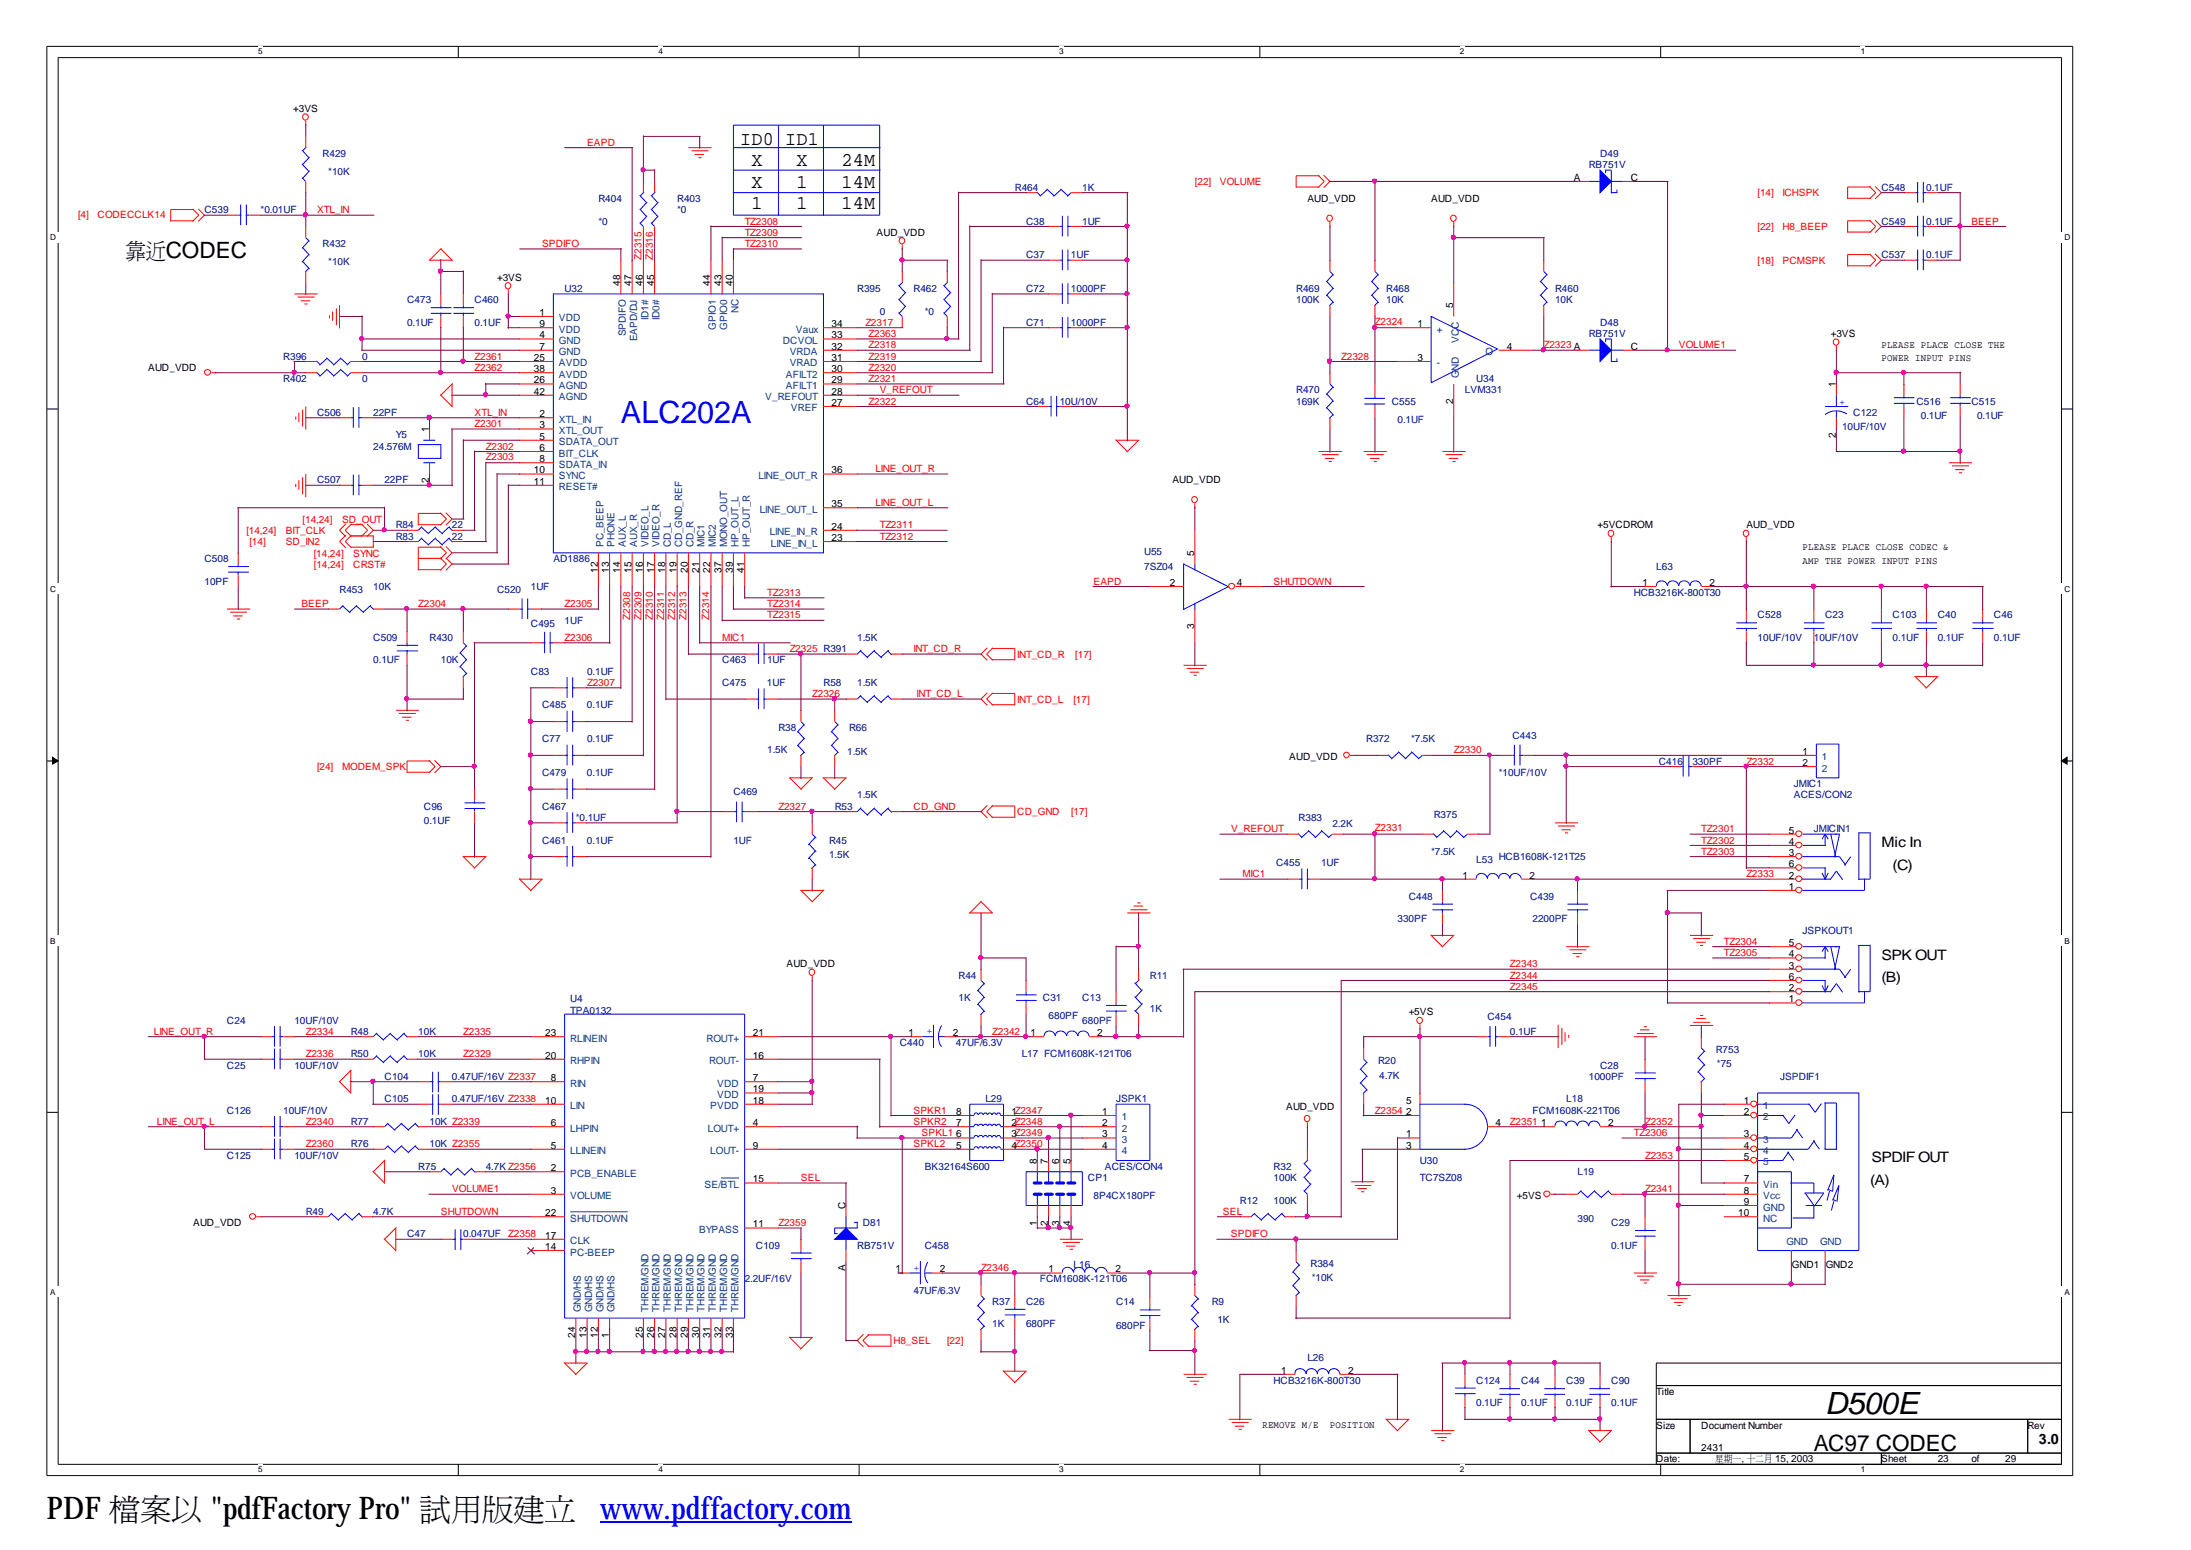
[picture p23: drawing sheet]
<svg xmlns="http://www.w3.org/2000/svg" width="297mm" height="210mm" viewBox="0 0 297 210" stroke-linecap="round" stroke-linejoin="round" font-family="sans-serif">
<defs><g id="words">
<g font-size="4.2">
<text x="6.3" y="205.7">PDF檔</text>
<text x="19" y="205.7">案FactoryPro&quot; 試立</text>
<text x="23.2" y="205.7">以</text>
<text x="28.5" y="205.7">&quot;pdf</text>
<text x="61" y="205.7">用</text>
<text x="65.3" y="205.7">版www.pdffactory.com</text>
<text x="69.5" y="205.7">建</text>
</g>
<text font-size="4.1" fill="#00f" x="84.1" y="57.3">ALC202A</text>
<text font-size="4.1" x="247.1" y="191.4">D500E</text>
<g font-size="3">
<text x="17" y="35">靠</text>
<text x="19.7" y="35">近</text>
<text x="22.4" y="35">CODEC</text>
<text x="245.6" y="196.5">AC97 CODEC</text>
</g>
<g font-size="2.6">
<text x="100.2" y="19.7">ID0 ID1</text>
<text x="101.8" y="22.5">X</text>
<text x="107.9" y="22.5">X</text>
<text x="114" y="22.5">24M</text>
<text x="101.8" y="25.4">X</text>
<text x="101.8" y="28.3">1</text>
<text x="107.9" y="25.4">1</text>
<text x="107.9" y="28.3">1</text>
<text x="114" y="25.4">14M</text>
<text x="114" y="28.3">14M</text>
</g>
<g font-size="1.9">
<text x="254.8" y="114.7">Mic In</text>
<text x="256.3" y="117.8">(C)</text>
<text x="254.8" y="130">SPK OUT</text>
<text x="254.8" y="133">(B)</text>
<text x="253.2" y="160.5">(A)</text>
<text x="253.4" y="157.4">SPDIF OUT</text>
<text x="276.1" y="195.6">3.0</text>
</g>
<g font-size="1.4">
<text x="39.7" y="15.2">+3VS</text>
<text x="177" y="27.4">AUD_VDD</text>
<text x="193.8" y="27.4">AUD_VDD</text>
<text x="213.1" y="24.5">A</text>
<text x="220.8" y="24.5">C</text>
<text x="118.7" y="31.9">AUD_VDD</text>
<text x="67.3" y="38">+3VS</text>
<text x="84" y="38.7" transform="rotate(-90 84 38.7)">48</text>
<text x="85.5" y="38.7" transform="rotate(-90 85.5 38.7)">47</text>
<text x="87" y="38.7" transform="rotate(-90 87 38.7)">46</text>
<text x="88.6" y="38.7" transform="rotate(-90 88.6 38.7)">45</text>
<text x="96.2" y="38.7" transform="rotate(-90 96.2 38.7)">44</text>
<text x="97.7" y="38.7" transform="rotate(-90 97.7 38.7)">43</text>
<text x="99.2" y="38.7" transform="rotate(-90 99.2 38.7)">40</text>
<text x="196.8" y="41.8" transform="rotate(-90 196.8 41.8)">5</text>
<text x="73.1" y="42.8">1</text>
<text x="73.1" y="45.8">4</text>
<text x="73.1" y="47.3">7</text>
<text x="73.1" y="44.3">9</text>
<text x="112.6" y="47.3">32</text>
<text x="112.6" y="45.8">33</text>
<text x="112.6" y="44.3">34</text>
<text x="191.9" y="44.3">1</text>
<text x="204" y="47.3">4</text>
<text x="220.8" y="47.3">C</text>
<text x="247.9" y="45.6">+3VS</text>
<text x="254.8" y="47.1">PLEASE PLACE CLOSE THE</text>
<text x="20.1" y="50.2">AUD_VDD</text>
<text x="72.3" y="51.9">26</text>
<text x="72.3" y="50.4">38</text>
<text x="72.3" y="53.4">42</text>
<text x="72.3" y="48.9">25</text>
<text x="112.6" y="48.9">31</text>
<text x="112.6" y="53.4">28</text>
<text x="112.6" y="51.9">29</text>
<text x="112.6" y="50.4">30</text>
<text x="191.9" y="48.9">3</text>
<text x="248.6" y="52.4" transform="rotate(-90 248.6 52.4)">1</text>
<text x="254.8" y="49">POWER INPUT PINS</text>
<text x="58.1" y="58.5" transform="rotate(-90 58.1 58.5)">1</text>
<text x="73.1" y="56.5">2</text>
<text x="73.1" y="58">3</text>
<text x="73.1" y="59.5">5</text>
<text x="112.6" y="55">27</text>
<text x="196.8" y="54.7" transform="rotate(-90 196.8 54.7)">2</text>
<text x="248.6" y="59.3" transform="rotate(-90 248.6 59.3)">2</text>
<text x="58.1" y="65.4" transform="rotate(-90 58.1 65.4)">2</text>
<text x="72.3" y="64.1">10</text>
<text x="72.3" y="65.6">11</text>
<text x="73.1" y="61.1">6</text>
<text x="73.1" y="62.6">8</text>
<text x="112.6" y="64.1">36</text>
<text x="158.7" y="65.5">AUD_VDD</text>
<text x="112.6" y="71.7">24</text>
<text x="112.6" y="68.7">35</text>
<text x="216.3" y="71.6">+5VCDROM</text>
<text x="236.5" y="71.6">AUD_VDD</text>
<text x="80.9" y="77.6" transform="rotate(-90 80.9 77.6)">12</text>
<text x="82.5" y="77.6" transform="rotate(-90 82.5 77.6)">13</text>
<text x="84" y="77.6" transform="rotate(-90 84 77.6)">14</text>
<text x="85.5" y="77.6" transform="rotate(-90 85.5 77.6)">15</text>
<text x="87" y="77.6" transform="rotate(-90 87 77.6)">16</text>
<text x="88.6" y="77.6" transform="rotate(-90 88.6 77.6)">17</text>
<text x="90.1" y="77.6" transform="rotate(-90 90.1 77.6)">18</text>
<text x="91.6" y="77.6" transform="rotate(-90 91.6 77.6)">19</text>
<text x="93.1" y="77.6" transform="rotate(-90 93.1 77.6)">20</text>
<text x="94.7" y="77.6" transform="rotate(-90 94.7 77.6)">21</text>
<text x="96.2" y="77.6" transform="rotate(-90 96.2 77.6)">22</text>
<text x="97.7" y="77.6" transform="rotate(-90 97.7 77.6)">37</text>
<text x="99.2" y="77.6" transform="rotate(-90 99.2 77.6)">39</text>
<text x="100.8" y="77.6" transform="rotate(-90 100.8 77.6)">41</text>
<text x="112.6" y="73.3">23</text>
<text x="161.7" y="75.3" transform="rotate(-90 161.7 75.3)">5</text>
<text x="244.1" y="74.5">PLEASE PLACE CLOSE CODEC &amp;</text>
<text x="244.1" y="76.4">AMP THE POWER INPUT PINS</text>
<text x="158.4" y="79.3">2</text>
<text x="167.5" y="79.3">4</text>
<text x="222.4" y="79.3">1</text>
<text x="231.5" y="79.3">2</text>
<text x="161.7" y="85.2" transform="rotate(-90 161.7 85.2)">3</text>
<text x="174.6" y="103">AUD_VDD</text>
<text x="244.1" y="102.2">1</text>
<text x="244.1" y="103.7">2</text>
<text x="242.2" y="112.9">5</text>
<text x="198" y="119">1</text>
<text x="207.1" y="119">2</text>
<text x="242.2" y="114.4">4</text>
<text x="242.2" y="119">2</text>
<text x="242.2" y="117.4">6</text>
<text x="242.2" y="115.9">3</text>
<text x="242.2" y="120.5">1</text>
<text x="106.5" y="131">AUD_VDD</text>
<text x="242.2" y="129.6">4</text>
<text x="242.2" y="131.2">3</text>
<text x="242.2" y="128.1">5</text>
<text x="190.8" y="137.5">+5VS</text>
<text x="242.2" y="134.2">2</text>
<text x="242.2" y="135.7">1</text>
<text x="242.2" y="132.7">6</text>
<text x="73.8" y="140.3">23</text>
<text x="73.8" y="143.4">20</text>
<text x="101.9" y="140.3">21</text>
<text x="101.9" y="143.4">16</text>
<text x="123" y="140.3">1</text>
<text x="129" y="140.3">2</text>
<text x="139.5" y="140.3">1</text>
<text x="148.6" y="140.3">2</text>
<text x="73.8" y="149.5">10</text>
<text x="74.6" y="146.4">8</text>
<text x="101.9" y="146.4">7</text>
<text x="101.9" y="149.5">18</text>
<text x="101.9" y="147.9">19</text>
<text x="190.4" y="149.5">5</text>
<text x="236.1" y="149.5">1</text>
<text x="74.6" y="152.5">6</text>
<text x="74.6" y="155.5">5</text>
<text x="101.9" y="152.5">4</text>
<text x="101.9" y="155.5">9</text>
<text x="129.5" y="155.5">5</text>
<text x="129.5" y="154">6</text>
<text x="129.5" y="152.5">7</text>
<text x="129.5" y="151">8</text>
<text x="137" y="151">1Z2347</text>
<text x="137" y="152.5">2Z2348</text>
<text x="137" y="154">3Z2349</text>
<text x="137" y="155.5">4Z2350</text>
<text x="149.3" y="151">1</text>
<text x="149.3" y="152.5">2</text>
<text x="149.3" y="154">3</text>
<text x="149.3" y="155.5">4</text>
<text x="174.2" y="150.4">AUD_VDD</text>
<text x="190.4" y="151">2</text>
<text x="190.4" y="154">1</text>
<text x="190.4" y="155.5">3</text>
<text x="202.5" y="152.5">4</text>
<text x="208.7" y="152.5">1</text>
<text x="217.8" y="152.5">2</text>
<text x="236.1" y="155.5">4</text>
<text x="236.1" y="151">2</text>
<text x="236.1" y="154">3</text>
<text x="74.6" y="158.6">2</text>
<text x="74.6" y="161.6">3</text>
<text x="101.9" y="160.1">15</text>
<text x="140.4" y="157.6" transform="rotate(-90 140.4 157.6)">8</text>
<text x="141.9" y="157.6" transform="rotate(-90 141.9 157.6)">7</text>
<text x="143.4" y="157.6" transform="rotate(-90 143.4 157.6)">6</text>
<text x="144.9" y="157.6" transform="rotate(-90 144.9 157.6)">5</text>
<text x="236.1" y="157.1">5</text>
<text x="236.1" y="160.1">7</text>
<text x="236.1" y="161.6">8</text>
<text x="26.2" y="166">AUD_VDD</text>
<text x="73.8" y="167.7">17</text>
<text x="73.8" y="164.7">22</text>
<text x="101.9" y="166.2">11</text>
<text x="114.5" y="163.7" transform="rotate(-90 114.5 163.7)">C</text>
<text x="140.4" y="166" transform="rotate(-90 140.4 166)">1</text>
<text x="141.9" y="166" transform="rotate(-90 141.9 166)">2</text>
<text x="143.4" y="166" transform="rotate(-90 143.4 166)">3</text>
<text x="144.9" y="166" transform="rotate(-90 144.9 166)">4</text>
<text x="205.4" y="162.4">+5VS</text>
<text x="235.4" y="164.7">10</text>
<text x="236.1" y="163.2">9</text>
<text x="73.8" y="169.3">14</text>
<text x="114.5" y="172.1" transform="rotate(-90 114.5 172.1)">A</text>
<text x="121.2" y="172.3">1</text>
<text x="127.3" y="172.3">2</text>
<text x="142" y="172.3">1</text>
<text x="151" y="172.3">2</text>
<text x="242.7" y="171.7">GND1</text>
<text x="247.2" y="171.7">GND2</text>
<text x="77.9" y="181.2" transform="rotate(-90 77.9 181.2)">24</text>
<text x="79.4" y="181.2" transform="rotate(-90 79.4 181.2)">13</text>
<text x="80.9" y="181.2" transform="rotate(-90 80.9 181.2)">12</text>
<text x="82.5" y="181.2" transform="rotate(-90 82.5 181.2)">1</text>
<text x="87" y="181.2" transform="rotate(-90 87 181.2)">25</text>
<text x="88.6" y="181.2" transform="rotate(-90 88.6 181.2)">26</text>
<text x="90.1" y="181.2" transform="rotate(-90 90.1 181.2)">27</text>
<text x="91.6" y="181.2" transform="rotate(-90 91.6 181.2)">28</text>
<text x="93.1" y="181.2" transform="rotate(-90 93.1 181.2)">29</text>
<text x="94.7" y="181.2" transform="rotate(-90 94.7 181.2)">30</text>
<text x="96.2" y="181.2" transform="rotate(-90 96.2 181.2)">31</text>
<text x="97.7" y="181.2" transform="rotate(-90 97.7 181.2)">32</text>
<text x="99.2" y="181.2" transform="rotate(-90 99.2 181.2)">33</text>
<text x="173.5" y="186">1</text>
<text x="182.5" y="186">2</text>
<text x="224.3" y="188.9">Title</text>
<text x="170.9" y="193.4">REMOVE M/E</text>
<text x="180.1" y="193.4">POSITION</text>
<text x="224.3" y="193.5">Size</text>
<text x="230.4" y="193.5">Document Number</text>
<text x="230.4" y="196.5">2431</text>
<text x="274.5" y="193.5">Rev</text>
<text x="224.3" y="198">Date:</text>
<text x="232.2" y="198">星, 十</text>
<text x="233.4" y="198">期二</text>
<text x="234.6" y="198">一月2003</text>
<text x="240.4" y="198">15,</text>
<text x="254.7" y="198">Sheet</text>
<text x="262.4" y="198">23</text>
<text x="267" y="198">of</text>
<text x="271.5" y="198">29</text>
</g>
<g font-size="1.4" fill="#000080">
<text x="43.7" y="21.3">R429</text>
<text x="44.4" y="23.7">*10K</text>
<text x="215.1" y="22.8">RB751V</text>
<text x="216.7" y="21.3">D49</text>
<text x="27.7" y="28.9">C539</text>
<text x="35.3" y="28.9">*0.01UF</text>
<text x="81" y="27.4">R404</text>
<text x="91.7" y="27.4">R403</text>
<text x="91.7" y="28.9">*0</text>
<text x="137.4" y="25.8">R464</text>
<text x="146.5" y="25.8">1K</text>
<text x="254.8" y="25.8">C548</text>
<text x="260.8" y="25.8">0.1UF</text>
<text x="43.7" y="33.5">R432</text>
<text x="44.4" y="35.9">*10K</text>
<text x="81" y="30.4">*0</text>
<text x="138.9" y="30.4">C38</text>
<text x="138.9" y="35">C37</text>
<text x="145" y="35">1UF</text>
<text x="146.5" y="30.4">1UF</text>
<text x="254.8" y="30.4">C549</text>
<text x="254.8" y="35">C537</text>
<text x="260.8" y="35">0.1UF</text>
<text x="260.8" y="30.4">0.1UF</text>
<text x="55.1" y="41.1">C473</text>
<text x="64.3" y="41.1">C460</text>
<text x="76.5" y="39.6">U32</text>
<text x="116.1" y="39.6">R395</text>
<text x="123.7" y="39.6">R462</text>
<text x="138.9" y="39.6">C72</text>
<text x="145" y="39.6">1000PF</text>
<text x="175.5" y="39.6">R469</text>
<text x="175.5" y="41.1">100K</text>
<text x="187.7" y="39.6">R468</text>
<text x="187.7" y="41.1">10K</text>
<text x="210.6" y="39.6">R460</text>
<text x="210.6" y="41.1">10K</text>
<text x="55.1" y="44.1">0.1UF</text>
<text x="64.3" y="44.1">0.1UF</text>
<text x="119.1" y="42.6">0</text>
<text x="125.2" y="42.6">*0</text>
<text x="138.9" y="44.1">C71</text>
<text x="145" y="44.1">1000PF</text>
<text x="215.1" y="45.6">RB751V</text>
<text x="216.7" y="44.1">D48</text>
<text x="38.4" y="51.7">R402</text>
<text x="38.4" y="48.7">R396</text>
<text x="49" y="51.7">0</text>
<text x="49" y="48.7">0</text>
<text x="175.5" y="53.3">R470</text>
<text x="198.4" y="53.3">LVM331</text>
<text x="199.9" y="51.7">U34</text>
<text x="42.9" y="56.3">C506</text>
<text x="50.5" y="56.3">22PF</text>
<text x="53.6" y="59.4">Y5</text>
<text x="138.9" y="54.8">C64</text>
<text x="143.5" y="54.8">10U/10V</text>
<text x="175.5" y="54.8">169K</text>
<text x="188.5" y="54.8">C555</text>
<text x="189.2" y="57.2">0.1UF</text>
<text x="249.4" y="58.3">10UF/10V</text>
<text x="251" y="56.3">C122</text>
<text x="259.5" y="54.8">C516</text>
<text x="260.1" y="56.7">0.1UF</text>
<text x="267" y="54.8">C515</text>
<text x="267.7" y="56.7">0.1UF</text>
<text x="42.9" y="65.5">C507</text>
<text x="50.5" y="60.9">24.576M</text>
<text x="52.1" y="65.5">22PF</text>
<text x="53.6" y="71.6">R84</text>
<text x="61.2" y="71.6">22</text>
<text x="27.7" y="76.1">C508</text>
<text x="53.6" y="73.1">R83</text>
<text x="61.2" y="73.1">22</text>
<text x="74.9" y="76.1">AD1886</text>
<text x="154.9" y="75.2">U55</text>
<text x="154.9" y="77.2">7SZ04</text>
<text x="224.3" y="77.2">L63</text>
<text x="27.7" y="79.2">10PF</text>
<text x="46" y="80.3">R453</text>
<text x="50.5" y="79.9">10K</text>
<text x="67.3" y="80.3">C520</text>
<text x="71.9" y="79.9">1UF</text>
<text x="221.2" y="80.7">HCB3216K-800T30</text>
<text x="238" y="83.7">C528</text>
<text x="247.1" y="83.7">C23</text>
<text x="256.3" y="83.7">C103</text>
<text x="262.4" y="83.7">C40</text>
<text x="270" y="83.7">C46</text>
<text x="50.5" y="86.8">C509</text>
<text x="50.5" y="89.8">0.1UF</text>
<text x="58.2" y="86.8">R430</text>
<text x="59.7" y="89.8">10K</text>
<text x="71.9" y="84.9">C495</text>
<text x="76.5" y="84.5">1UF</text>
<text x="97.8" y="89.8">C463</text>
<text x="103.9" y="89.8">1UF</text>
<text x="116.1" y="86.8">1.5K</text>
<text x="238" y="86.8">10UF/10V</text>
<text x="245.6" y="86.8">10UF/10V</text>
<text x="256.3" y="86.8">0.1UF</text>
<text x="262.4" y="86.8">0.1UF</text>
<text x="270" y="86.8">0.1UF</text>
<text x="71.9" y="91.4">C83</text>
<text x="73.4" y="95.9">C485</text>
<text x="79.5" y="95.9">0.1UF</text>
<text x="79.5" y="91.4">0.1UF</text>
<text x="97.8" y="92.9">C475</text>
<text x="103.9" y="92.9">1UF</text>
<text x="111.5" y="92.9">R58</text>
<text x="116.1" y="92.9">1.5K</text>
<text x="73.4" y="100.5">C77</text>
<text x="79.5" y="100.5">0.1UF</text>
<text x="105.4" y="99">R38</text>
<text x="115" y="99">R66</text>
<text x="185" y="100.5">R372</text>
<text x="191.1" y="100.5">*7.5K</text>
<text x="204.8" y="100.1">C443</text>
<text x="73.4" y="105.1">C479</text>
<text x="79.5" y="105.1">0.1UF</text>
<text x="99.3" y="107.7">C469</text>
<text x="103.9" y="102">1.5K</text>
<text x="114.7" y="102.2">1.5K</text>
<text x="202.9" y="105.1">*10UF/10V</text>
<text x="224.6" y="103.6">C416</text>
<text x="229.2" y="103.6">330PF</text>
<text x="242.9" y="106.6">JMIC1</text>
<text x="57.4" y="109.7">C96</text>
<text x="57.4" y="111.6">0.1UF</text>
<text x="73.4" y="109.7">C467</text>
<text x="78" y="111.2">*0.1UF</text>
<text x="113" y="109.7">R53</text>
<text x="116.1" y="108.1">1.5K</text>
<text x="175.9" y="111.2">R383</text>
<text x="180.4" y="111.9">2.2K</text>
<text x="194.1" y="110.8">R375</text>
<text x="242.9" y="108.1">ACES/CON2</text>
<text x="245.6" y="112.7">JMICIN1</text>
<text x="73.4" y="114.2">C461</text>
<text x="79.5" y="114.2">0.1UF</text>
<text x="99.3" y="114.2">1UF</text>
<text x="112.3" y="114.2">R45</text>
<text x="112.3" y="116.2">1.5K</text>
<text x="172.8" y="117.3">C455</text>
<text x="178.9" y="117.3">1UF</text>
<text x="193.8" y="115.8">*7.5K</text>
<text x="199.9" y="116.9">L53 HCB1608K-121T25</text>
<text x="189.2" y="124.9">330PF</text>
<text x="190.8" y="121.8">C448</text>
<text x="207.2" y="121.8">C439</text>
<text x="207.5" y="124.9">2200PF</text>
<text x="244.1" y="126.4">JSPKOUT1</text>
<text x="77.2" y="135.7">U4</text>
<text x="77.2" y="137.3">TPA0132</text>
<text x="129.8" y="132.5">R44</text>
<text x="129.8" y="135.6">1K</text>
<text x="141.2" y="135.6">C31</text>
<text x="146.6" y="135.6">C13</text>
<text x="155.7" y="132.5">R11</text>
<text x="155.7" y="137.1">1K</text>
<text x="30.7" y="138.6">C24</text>
<text x="39.9" y="138.6">10UF/10V</text>
<text x="47.5" y="140.1">R48</text>
<text x="47.5" y="143.2">R50</text>
<text x="56.6" y="140.1">10K</text>
<text x="56.6" y="143.2">10K</text>
<text x="121.8" y="141.7">C440</text>
<text x="129.4" y="141.7">47UF/6.3V</text>
<text x="138.3" y="143.2">L17 FCM1608K-121T06</text>
<text x="142" y="138">680PF</text>
<text x="146.6" y="138.6">680PF</text>
<text x="201.4" y="138.2">C454</text>
<text x="204.5" y="140.1">0.1UF</text>
<text x="232.3" y="142.6">R753</text>
<text x="30.7" y="144.7">C25</text>
<text x="39.9" y="144.7">10UF/10V</text>
<text x="52.1" y="146.2">C104</text>
<text x="52.1" y="149.3">C105</text>
<text x="61.2" y="146.2">0.47UF/16V Z2337</text>
<text x="61.2" y="149.3">0.47UF/16V Z2338</text>
<text x="133.4" y="149.3">L29</text>
<text x="151.1" y="149.3">JSPK1</text>
<text x="186.6" y="144.1">R20</text>
<text x="186.8" y="146.1">4.7K</text>
<text x="212.1" y="149.3">L18</text>
<text x="215.1" y="146.2">1000PF</text>
<text x="216.7" y="144.7">C28</text>
<text x="232.5" y="144.5">*75</text>
<text x="241" y="146.2">JSPDIF1</text>
<text x="30.7" y="150.8">C126</text>
<text x="38.3" y="150.8">10UF/10V</text>
<text x="47.5" y="152.3">R77</text>
<text x="47.5" y="155.4">R76</text>
<text x="58.2" y="152.3">10K Z2339</text>
<text x="58.2" y="155.4">10K Z2355</text>
<text x="207.5" y="150.8">FCM1608K-221T06</text>
<text x="30.7" y="156.9">C125</text>
<text x="39.9" y="156.9">10UF/10V</text>
<text x="56.6" y="158.4">R75</text>
<text x="65.8" y="158.4">4.7K Z2356</text>
<text x="125.2" y="158.4">BK32164S600</text>
<text x="147.3" y="159.9">CP1</text>
<text x="149.6" y="158.4">ACES/CON4</text>
<text x="172.5" y="158.4">R32</text>
<text x="172.5" y="159.9">100K</text>
<text x="192.3" y="157.7">U30</text>
<text x="192.3" y="159.9">TC7SZ08</text>
<text x="213.6" y="159.2">L19</text>
<text x="41.4" y="164.5">R49</text>
<text x="50.5" y="164.5">4.7K</text>
<text x="55.1" y="167.6">C47</text>
<text x="62.7" y="167.6">0.047UF</text>
<text x="116.8" y="166">D81</text>
<text x="148.1" y="162.4">8P4CX180PF</text>
<text x="167.9" y="163">R12</text>
<text x="172.5" y="163">100K</text>
<text x="213.6" y="165.5">390</text>
<text x="218.2" y="166">C29</text>
<text x="100.8" y="173.7">2.2UF/16V</text>
<text x="102.4" y="169.1">C109</text>
<text x="116.1" y="169.1">RB751V</text>
<text x="125.2" y="169.1">C458</text>
<text x="140.8" y="173.7">FCM1608K-121T06</text>
<text x="145.4" y="171.7">L16</text>
<text x="177.5" y="171.5">R384</text>
<text x="177.6" y="173.5">*10K</text>
<text x="218.2" y="169.1">0.1UF</text>
<text x="123.7" y="175.2">47UF/6.3V</text>
<text x="134.4" y="176.7">R37</text>
<text x="134.4" y="179.8">1K</text>
<text x="138.9" y="176.7">C26</text>
<text x="138.9" y="179.8">680PF</text>
<text x="151.1" y="176.7">C14</text>
<text x="151.1" y="179.9">680PF</text>
<text x="164.1" y="176.7">R9</text>
<text x="164.8" y="179.2">1K</text>
<text x="177" y="184.3">L26</text>
<text x="172.5" y="187.4">HCB3216K-800T30</text>
<text x="199.9" y="187.4">C124</text>
<text x="199.9" y="190.4">0.1UF</text>
<text x="206" y="187.4">C44</text>
<text x="206" y="190.4">0.1UF</text>
<text x="212.1" y="187.4">C39</text>
<text x="212.1" y="190.4">0.1UF</text>
<text x="218.2" y="187.4">C90</text>
<text x="218.2" y="190.4">0.1UF</text>
</g>
<g font-size="1.4" fill="#f00">
<text x="79.5" y="19.7">EAPD</text>
<text x="10.6" y="29.5">[4]</text>
<text x="13.2" y="29.5">CODECCLK14</text>
<text x="42.9" y="28.9">XTL_IN</text>
<text x="161.8" y="25.1">[22]</text>
<text x="165.2" y="25.1">VOLUME</text>
<text x="238" y="26.6">[14]</text>
<text x="241.4" y="26.6">ICHSPK</text>
<text x="73.4" y="33.5">SPDIFO</text>
<text x="86.9" y="35.2" transform="rotate(-90 86.9 35.2)">Z2315</text>
<text x="88.4" y="35.2" transform="rotate(-90 88.4 35.2)">Z2316</text>
<text x="100.8" y="30.4">TZ2308</text>
<text x="100.8" y="31.9">TZ2309</text>
<text x="100.8" y="33.5">TZ2310</text>
<text x="238" y="35.7">[18]</text>
<text x="238" y="31.2">[22]</text>
<text x="241.4" y="35.7">PCMSPK</text>
<text x="241.4" y="31.2">H8_BEEP</text>
<text x="267" y="30.4">BEEP</text>
<text x="117.2" y="44.1">Z2317</text>
<text x="117.6" y="45.6">Z2363</text>
<text x="117.6" y="47.2">Z2318</text>
<text x="186.2" y="44">Z2324</text>
<text x="209" y="47.2">Z2323 A</text>
<text x="227.3" y="47.2">VOLUME1</text>
<text x="64.3" y="50.2">Z2362</text>
<text x="64.3" y="48.7">Z2361</text>
<text x="117.6" y="48.7">Z2319</text>
<text x="117.6" y="51.7">Z2321</text>
<text x="117.6" y="50.2">Z2320</text>
<text x="119.1" y="53.3">V_REFOUT</text>
<text x="181.6" y="48.7">Z2328</text>
<text x="64.3" y="57.8">Z2301</text>
<text x="64.3" y="56.3">XTL_IN</text>
<text x="117.6" y="54.8">Z2322</text>
<text x="65.8" y="62.2">Z2303</text>
<text x="65.8" y="60.9">Z2302</text>
<text x="118.5" y="63.9">LINE_OUT_R</text>
<text x="41" y="70.8">[14,24]</text>
<text x="46.3" y="70.8">SD_OUT</text>
<text x="118.5" y="68.5">LINE_OUT_L</text>
<text x="119.1" y="71.6">TZ2311</text>
<text x="33.4" y="72.3">[14,24]</text>
<text x="33.8" y="73.8">[14]</text>
<text x="38.7" y="72.3">BIT_CLK</text>
<text x="38.7" y="73.8">SD_IN2</text>
<text x="42.5" y="75.4">[14,24]</text>
<text x="42.5" y="76.9">[14,24]</text>
<text x="47.8" y="75.4">SYNC</text>
<text x="47.8" y="76.9">CRST#</text>
<text x="119.1" y="73.1">TZ2312</text>
<text x="40.8" y="82.2">BEEP</text>
<text x="56.6" y="82.2">Z2304</text>
<text x="76.5" y="82.2">Z2305</text>
<text x="103.9" y="83.7">TZ2315</text>
<text x="103.9" y="82.2">TZ2314</text>
<text x="103.9" y="80.7">TZ2313</text>
<text x="148.1" y="79.2">EAPD</text>
<text x="172.5" y="79.2">SHUTDOWN</text>
<text x="76.5" y="86.8">Z2306</text>
<text x="85.3" y="84" transform="rotate(-90 85.3 84)">Z2308</text>
<text x="86.9" y="84" transform="rotate(-90 86.9 84)">Z2309</text>
<text x="88.4" y="84" transform="rotate(-90 88.4 84)">Z2310</text>
<text x="89.9" y="84" transform="rotate(-90 89.9 84)">Z2311</text>
<text x="91.4" y="84" transform="rotate(-90 91.4 84)">Z2312</text>
<text x="93" y="84" transform="rotate(-90 93 84)">Z2313</text>
<text x="96" y="84" transform="rotate(-90 96 84)">Z2314</text>
<text x="97.8" y="86.8">MIC1</text>
<text x="106.9" y="88.3">Z2325 R391</text>
<text x="123.7" y="88.3">INT_CD_R</text>
<text x="137.8" y="89.1">INT_CD_R</text>
<text x="145.6" y="89.1">[17]</text>
<text x="79.5" y="92.9">Z2307</text>
<text x="110" y="94.4">Z2326</text>
<text x="124.1" y="94.4">INT_CD_L</text>
<text x="137.8" y="95.2">INT_CD_L</text>
<text x="145.4" y="95.2">[17]</text>
<text x="42.9" y="104.3">[24]</text>
<text x="46.3" y="104.3">MODEM_SPK</text>
<text x="196.8" y="102">Z2330</text>
<text x="236.5" y="103.6">Z2332</text>
<text x="105.4" y="109.7">Z2327</text>
<text x="123.7" y="109.7">CD_GND</text>
<text x="137.8" y="110.4">CD_GND</text>
<text x="145" y="110.4">[17]</text>
<text x="166.7" y="112.7">V_REFOUT</text>
<text x="186.2" y="112.5">Z2331</text>
<text x="230.4" y="112.7">TZ2301</text>
<text x="168.2" y="118.8">MIC1</text>
<text x="230.4" y="114.2">TZ2302</text>
<text x="230.4" y="115.8">TZ2303</text>
<text x="236.5" y="118.8">Z2333</text>
<text x="204.5" y="131">Z2343</text>
<text x="233.4" y="127.9">TZ2304</text>
<text x="233.4" y="129.5">TZ2305</text>
<text x="204.5" y="132.5">Z2344</text>
<text x="204.5" y="134">Z2345</text>
<text x="20.8" y="140.1">LINE_OUT_R</text>
<text x="41.4" y="140.1">Z2334</text>
<text x="41.4" y="143.2">Z2336</text>
<text x="62.7" y="140.1">Z2335</text>
<text x="62.7" y="143.2">Z2329</text>
<text x="134.4" y="140.1">Z2342</text>
<text x="21.3" y="152.3">LINE_OUT_L</text>
<text x="41.4" y="155.4">Z2360</text>
<text x="41.4" y="152.3">Z2340</text>
<text x="123.7" y="152.3">SPKR2</text>
<text x="123.7" y="155.4">SPKL2</text>
<text x="123.7" y="150.8">SPKR1</text>
<text x="124.8" y="153.9">SPKL1</text>
<text x="186.2" y="150.8">Z2354</text>
<text x="204.5" y="152.3">Z2351</text>
<text x="221.2" y="153.9">TZ2306</text>
<text x="222.8" y="152.3">Z2352</text>
<text x="61.2" y="161.5">VOLUME1</text>
<text x="108.5" y="159.9">SEL</text>
<text x="222.8" y="161.5">Z2341</text>
<text x="222.8" y="156.9">Z2353</text>
<text x="59.7" y="164.5">SHUTDOWN</text>
<text x="68.8" y="167.6">Z2358</text>
<text x="105.4" y="166">Z2359</text>
<text x="165.6" y="164.5">SEL</text>
<text x="166.7" y="167.6">SPDIFO</text>
<text x="132.8" y="172.1">Z2346</text>
<text x="121" y="182">H8_SEL</text>
<text x="128.3" y="182">[22]</text>
</g>
<g font-size="1.4" fill="#004080">
<text x="75.7" y="43.5">VDD</text>
<text x="75.7" y="46.6">GND</text>
<text x="75.7" y="45.1">VDD</text>
<text x="84.8" y="45.6" transform="rotate(-90 84.8 45.6)">SPDIFO</text>
<text x="86.3" y="46.2" transform="rotate(-90 86.3 46.2)">EAPD/DJ</text>
<text x="87.8" y="43.4" transform="rotate(-90 87.8 43.4)">ID1#</text>
<text x="89.3" y="43.4" transform="rotate(-90 89.3 43.4)">ID0#</text>
<text x="96.9" y="44.6" transform="rotate(-90 96.9 44.6)">GPIO1</text>
<text x="98.5" y="44.6" transform="rotate(-90 98.5 44.6)">GPIO0</text>
<text x="100" y="42.4" transform="rotate(-90 100 42.4)">NC</text>
<text x="106" y="46.6">DCVOL</text>
<text x="107.8" y="45.1">Vaux</text>
<text x="194.6" y="45.1">+</text>
<text x="197.5" y="46.4" transform="rotate(-90 197.5 46.4)">VCC</text>
<text x="75.7" y="52.7">AGND</text>
<text x="75.7" y="48.1">GND</text>
<text x="75.7" y="51.2">AVDD</text>
<text x="75.7" y="49.6">AVDD</text>
<text x="106.4" y="52.7">AFILT1</text>
<text x="106.4" y="51.2">AFILT2</text>
<text x="106.9" y="49.6">VRAD</text>
<text x="106.9" y="48.1">VRDA</text>
<text x="194.6" y="49.6">-</text>
<text x="197.5" y="51.2" transform="rotate(-90 197.5 51.2)">GND</text>
<text x="201.2" y="48.1">O</text>
<text x="75.7" y="57.2">XTL_IN</text>
<text x="75.7" y="58.8">XTL_OUT</text>
<text x="75.7" y="54.2">AGND</text>
<text x="103.6" y="54.2">V_REFOUT</text>
<text x="107.1" y="55.7">VREF</text>
<text x="75.7" y="60.3">SDATA_OUT</text>
<text x="75.7" y="61.8">BIT_CLK</text>
<text x="75.7" y="63.3">SDATA_IN</text>
<text x="75.7" y="64.9">SYNC</text>
<text x="102.7" y="64.9">LINE_OUT_R</text>
<text x="75.7" y="66.4">RESET#</text>
<text x="102.9" y="69.4">LINE_OUT_L</text>
<text x="81.7" y="74.1" transform="rotate(-90 81.7 74.1)">PC_BEEP</text>
<text x="83.2" y="74.1" transform="rotate(-90 83.2 74.1)">PHONE</text>
<text x="84.8" y="74.1" transform="rotate(-90 84.8 74.1)">AUX_L</text>
<text x="86.3" y="74.1" transform="rotate(-90 86.3 74.1)">AUX_R</text>
<text x="87.8" y="74.1" transform="rotate(-90 87.8 74.1)">VIDEO_L</text>
<text x="89.3" y="74.1" transform="rotate(-90 89.3 74.1)">VIDEO_R</text>
<text x="90.8" y="74.1" transform="rotate(-90 90.8 74.1)">CD_L</text>
<text x="92.4" y="74.1" transform="rotate(-90 92.4 74.1)">CD_GND_REF</text>
<text x="93.9" y="74.1" transform="rotate(-90 93.9 74.1)">CD_R</text>
<text x="95.4" y="74.1" transform="rotate(-90 95.4 74.1)">MIC1</text>
<text x="96.9" y="74.1" transform="rotate(-90 96.9 74.1)">MIC2</text>
<text x="98.5" y="74.1" transform="rotate(-90 98.5 74.1)">MONO_OUT</text>
<text x="100" y="74.1" transform="rotate(-90 100 74.1)">HP_OUT_L</text>
<text x="101.5" y="74.1" transform="rotate(-90 101.5 74.1)">HP_OUT_R</text>
<text x="104.2" y="72.5">LINE_IN_R</text>
<text x="104.4" y="74">LINE_IN_L</text>
<text x="246.7" y="103">1</text>
<text x="246.7" y="104.5">2</text>
<text x="77.2" y="141.1">RLINEIN</text>
<text x="95.7" y="141.1">ROUT+</text>
<text x="77.2" y="144.1">RHPIN</text>
<text x="77.2" y="147.2">RIN</text>
<text x="96" y="144.1">ROUT-</text>
<text x="97.1" y="147.2">VDD</text>
<text x="97.1" y="148.7">VDD</text>
<text x="77.2" y="153.3">LHPIN</text>
<text x="77.2" y="150.2">LIN</text>
<text x="95.8" y="153.3">LOUT+</text>
<text x="96.2" y="150.2">PVDD</text>
<text x="151.9" y="151.7">1</text>
<text x="151.9" y="153.3">2</text>
<text x="151.9" y="154.8">3</text>
<text x="238.8" y="151.7">2</text>
<text x="238.8" y="150.2">1</text>
<text x="238.8" y="154.8">3</text>
<text x="77.2" y="159.4">PCB_ENABLE</text>
<text x="77.2" y="156.3">LLINEIN</text>
<text x="95.4" y="160.9">SE/BTL</text>
<text x="96.2" y="156.3">LOUT-</text>
<text x="151.9" y="156.3">4</text>
<text x="238.8" y="156.3">4</text>
<text x="238.8" y="157.8">5</text>
<text x="238.8" y="160.9">Vin</text>
<text x="77.2" y="165.5">SHUTDOWN</text>
<text x="77.2" y="162.4">VOLUME</text>
<text x="94.7" y="167">BYPASS</text>
<text x="238.8" y="162.4">Vcc</text>
<text x="238.8" y="163.9">GND</text>
<text x="238.8" y="165.5">NC</text>
<text x="77.2" y="168.5">CLK</text>
<text x="77.2" y="170">PC-BEEP</text>
<text x="241.9" y="168.6">GND</text>
<text x="246.5" y="168.6">GND</text>
<text x="78.7" y="177.7" transform="rotate(-90 78.7 177.7)">GND/HS</text>
<text x="80.2" y="177.7" transform="rotate(-90 80.2 177.7)">GND/HS</text>
<text x="81.7" y="177.7" transform="rotate(-90 81.7 177.7)">GND/HS</text>
<text x="83.2" y="177.7" transform="rotate(-90 83.2 177.7)">GND/HS</text>
<text x="87.8" y="177.7" transform="rotate(-90 87.8 177.7)">THRE</text>
<text x="87.8" y="174.1" transform="rotate(-90 87.8 174.1)">M/GND</text>
<text x="89.3" y="177.7" transform="rotate(-90 89.3 177.7)">THRE</text>
<text x="89.3" y="174.1" transform="rotate(-90 89.3 174.1)">M/GND</text>
<text x="90.8" y="177.7" transform="rotate(-90 90.8 177.7)">THRE</text>
<text x="90.8" y="174.1" transform="rotate(-90 90.8 174.1)">M/GND</text>
<text x="92.4" y="177.7" transform="rotate(-90 92.4 177.7)">THRE</text>
<text x="92.4" y="174.1" transform="rotate(-90 92.4 174.1)">M/GND</text>
<text x="93.9" y="177.7" transform="rotate(-90 93.9 177.7)">THRE</text>
<text x="93.9" y="174.1" transform="rotate(-90 93.9 174.1)">M/GND</text>
<text x="95.4" y="177.7" transform="rotate(-90 95.4 177.7)">THRE</text>
<text x="95.4" y="174.1" transform="rotate(-90 95.4 174.1)">M/GND</text>
<text x="96.9" y="177.7" transform="rotate(-90 96.9 177.7)">THRE</text>
<text x="96.9" y="174.1" transform="rotate(-90 96.9 174.1)">M/GND</text>
<text x="98.5" y="177.7" transform="rotate(-90 98.5 177.7)">THRE</text>
<text x="98.5" y="174.1" transform="rotate(-90 98.5 174.1)">M/GND</text>
<text x="100" y="177.7" transform="rotate(-90 100 177.7)">THRE</text>
<text x="100" y="174.1" transform="rotate(-90 100 174.1)">M/GND</text>
</g>
<g font-size="1.4" fill="#00f">
<text x="249.1" y="54.9">+</text>
<text x="126.2" y="140.1" transform="rotate(-90 126.2 140.1)">+</text>
<text x="124.5" y="172.1" transform="rotate(-90 124.5 172.1)">+</text>
</g>
<g font-size="1.1">
<text x="35" y="7.4">5</text>
<text x="89.2" y="7.4">4</text>
<text x="143.4" y="7.4">3</text>
<text x="197.7" y="7.4">2</text>
<text x="252" y="7.4">1</text>
<text x="6.8" y="32.5">D</text>
<text x="279.6" y="32.5">D</text>
<text x="6.8" y="80.1">C</text>
<text x="279.6" y="80.1">C</text>
<text x="6.8" y="127.8">B</text>
<text x="279.6" y="127.8">B</text>
<text x="6.8" y="175.4">A</text>
<text x="279.6" y="175.4">A</text>
<text x="35" y="199.4">5</text>
<text x="89.2" y="199.4">4</text>
<text x="143.4" y="199.4">3</text>
<text x="197.7" y="199.4">2</text>
<text x="252" y="199.4">1</text>
</g>
</g></defs>
<path d="M6.3 6.3h274.4v193.5h-274.4zM7.9 7.8h271.2v190.5h-271.2z" fill="none" stroke="#000" stroke-width=".14"/>
<g fill="#fff">
<path d="M35 6.3h.6v1.3h-.6z"/>
<path d="M35 198.3h.6v1.4h-.6z"/>
</g>
<path d="M62.1 6.3v1.5M62.1 198.3v1.5" fill="none" stroke="#000" stroke-width=".14"/>
<g fill="#fff">
<path d="M89.2 6.3h.5v1.3h-.5z"/>
<path d="M89.2 198.3h.5v1.4h-.5z"/>
</g>
<path d="M116.3 6.3v1.5M116.3 198.3v1.5" fill="none" stroke="#000" stroke-width=".14"/>
<g fill="#fff">
<path d="M143.4 6.3h.6v1.3h-.6z"/>
<path d="M143.4 198.3h.6v1.4h-.6z"/>
</g>
<path d="M170.6 6.3v1.5M170.6 198.3v1.5" fill="none" stroke="#000" stroke-width=".14"/>
<g fill="#fff">
<path d="M197.7 6.3h.6v1.3h-.6z"/>
<path d="M197.7 198.3h.6v1.4h-.6z"/>
</g>
<path d="M224.9 6.3v1.5M224.9 198.3v1.5" fill="none" stroke="#000" stroke-width=".14"/>
<g fill="#fff">
<path d="M252 6.3h.6v1.3h-.6z"/>
<path d="M252 198.3h.6v1.4h-.6z"/>
<path d="M6.8 31.4h273.5v1.4h-273.5z"/>
<path d="M6.8 79h273.5v1.4h-273.5z"/>
</g>
<path d="M6.3 55.4h1.6M279.1 55.4h1.6" fill="none" stroke="#000" stroke-width=".14"/>
<path d="M6.8 126.7h273.5v1.3h-273.5z" fill="#fff"/>
<path d="M6.3 103.1h1.6M279.1 103.1h1.6" fill="none" stroke="#000" stroke-width=".14"/>
<g fill="#000" stroke="#000" stroke-width=".14">
<path d="M7.1 102.5l.8 .6-.8 .4z" fill-rule="evenodd"/>
<path d="M279.1 103.1l.8-.6v1z" fill-rule="evenodd"/>
</g>
<path d="M6.8 174.3h273.5v1.3h-273.5z" fill="#fff"/>
<path d="M6.3 150.6h1.6M279.1 150.6h1.6M224.3 184.6h54.8v13.7h-54.8zM224.3 187.6h54.8M224.3 192.2h54.8M224.3 196.8h54.8M228.9 192.2v4.6M254.8 196.8v1.5M274.6 192.2v4.6" fill="none" stroke="#000" stroke-width=".14"/>
<g fill="none" stroke="#00f" stroke-width=".14">
<path d="M41.5 19.9l-.5 .5M99.3 20h19.9M99.3 16.9h19.8v12.2h-19.8zM105.4 16.9v12.3M111.5 16.9v12.3M32.3 29.1h.4M32.6 27.7v2.8M33.3 29.1h.5M33.4 27.7v2.8M40.9 24.1l.5 .5M40.9 22.2l.9 1M40.9 20.3l.9 1.1"/>
<path d="M41 33.5l.9 1.1M41 35.4l.9 1M41.4 32.2l.5 .5M41.8 32.6l-.9 1M41.8 34.5l-.9 1M41.8 36.3l-.5 .5M41.9 23.1l-.9 1M41.9 21.3l-.9 1M74.9 39.8h36.6v35.1h-36.6zM86.6 30.2l.5 .5M86.6 28.3l.9 1M86.6 26.4l.9 1"/>
<path d="M87.2 26l-.5 .5M87.6 29.2l-.9 1M87.6 27.4l-.9 1M88.1 30.2l.5 .5M88.1 28.3l1 1M88.1 26.4l1 1M88.7 26l-.5 .5M89.2 29.2l-1 1M89.2 27.4l-1 1M99.2 26.1h19.9M99.3 23h19.9M121.7 38.6l.9 1"/>
<path d="M122.3 38.2l-.5 .5M122.7 39.6l-.9 1M127.8 38.6l.9 1M128.4 38.2l-.6 .5M128.8 39.6l-1 1M140.4 26l.5 .5M141.7 25.6l1 .9M141.8 25.7l-1 .9M143.5 30.7h.4M143.5 35.2h.4M143.5 39.8h.4M143.6 25.6l1 .9"/>
<path d="M143.7 25.7l-1 .9M143.8 29.2v2.8M143.8 33.8v2.8M143.8 38.4v2.8M144.5 30.7h.5M144.5 35.2h.5M144.5 39.8h.5M144.6 29.2v2.8M144.6 33.8v2.8M144.6 38.4v2.8M145 26.1l-.5 .5M179.7 38.1l.9 1"/>
<path d="M179.7 40l.9 1M180.1 36.8l.5 .5M180.5 37.2l-.9 1M180.5 39l-.9 1.1M185.8 38.1l.9 1M185.8 40l.9 1M186.2 36.8l.5 .5M186.6 37.2l-.9 1M186.6 39l-.9 1.1M208.6 38.1l.9 1M208.6 40l.9 1M209 36.8l.5 .5"/>
<path d="M209.5 37.2l-1 1M209.5 39l-1 1.1M215.1 24.6h1.6M217.3 23h.9v3.2M217.4 23v.5M218.2 26.1h.8M218.2 24.6h1.6M218.9 25.7v.4M259.3 26.1h.5M259.3 30.7h.5M259.3 35.2h.5M259.7 24.7v2.7"/>
<path d="M259.7 29.2v2.8M259.7 33.8v2.8M260.3 26.1h.6M260.3 30.7h.6M260.3 35.2h.6M260.4 24.7v2.7M260.4 29.2v2.8M260.4 33.8v2.8M42.8 50.4l.5 .5M42.8 48.9l.5 .5M44.2 50l1 .9M44.2 48.4l1 1"/>
<path d="M44.3 50.1l-1 .9M44.3 48.5l-1 1M46.1 50l1 .9M46.1 48.4l1 1M46.1 50.1l-1 .9M46.1 48.5l-1 1M47.5 50.5l-.5 .5M47.5 49l-.5 .5M47.5 56.6h.4M47.8 55.1v2.8M48.5 56.6h.5M48.6 55.1v2.8"/>
<path d="M57.3 59.6h1.6M58.3 42.4h2.8M58.3 41.7h2.8M59.7 41.3v.5M59.7 42.3v.6M61.4 42.4h2.8M61.4 41.7h2.8M62.7 41.3v.5M62.7 42.3v.6M121.7 42.3l.5 .6M121.7 40.5l.9 1M122.7 41.4l-.9 1"/>
<path d="M127.8 42.3l.5 .6M127.8 40.5l.9 1M128.8 41.4l-1 1M142 55h.4M142.3 53.6v2.8M143 55h.5M143.1 53.6v2.8M143.5 44.4h.4M143.8 42.9v2.8M144.5 44.4h.5M144.6 42.9v2.8M179.7 53.4l.9 1"/>
<path d="M179.7 55.2l.9 1M180.1 52l.5 .5M180.5 52.4l-.9 1M180.5 54.3l-.9 1M180.5 56.1l-.5 .6M180.5 40.9l-.5 .5M184.7 53.9h2.8M184.7 54.7h2.8M186.2 53.5v.5M186.2 54.6v.4M186.6 40.9l-.5 .5M193.8 42.9l9 4.4-9 4.5z"/>
<path d="M209.5 40.9l-.5 .5M215.1 47.4h1.6M217.3 45.9h.9v3.1M217.4 45.9v.4M218.2 47.4h1.6M218.2 49h.8M218.9 48.5v.5M247.1 55h3.2M248.7 53.5v1.6M248.7 55.6v1.1M250.1 56.1a2.59 2.59 0 0 0-3 0M256.5 54.6h2.7"/>
<path d="M256.5 53.9h2.7M257.8 53.5v.4M257.8 54.5v.5M264.1 54.6h2.8M264.1 53.9h2.8M265.4 53.5v.4M265.4 54.5v.5M30.9 77.5h2.8M30.9 76.7h2.8M32.3 76.4v.4M32.3 77.4v.5M47.5 65.7h.4"/>
<path d="M47.8 64.3v2.8M48.5 65.7h.5M48.6 64.3v2.8M56.6 60.2h3.1M56.6 60.2v2M56.6 62.1h3.2M57.1 71.4l1 .9M57.1 72.9l1 .9M57.1 71.3l-.5 .5M57.1 72.8l-.5 .5M57.3 62.7h1.6M58.9 71.4l1 .9"/>
<path d="M58.9 72.9l1 .9M59 71.3l-1 .9M59 72.8l-1 1M59.7 60.1v2M60.8 71.4l.5 .5M60.8 72.9l.5 .5M60.9 71.3l-1 .9M60.9 72.8l-1 1M160.3 76.4l6.2 3.1M160.3 76.3v6.2M161.8 76.4v.8M166.4 79.4l-6.2 3.2"/>
<path d="M224.3 79.3a.77 .77 0 0 1 .7-.6 .77 .77 0 0 1 .8 .6 .77 .77 0 0 1 .8-.6 .77 .77 0 0 1 .7 .6 .77 .77 0 0 1 .8-.6 .77 .77 0 0 1 .8 .6 .77 .77 0 0 1 .7-.6 .77 .77 0 0 1 .8 .6M46.4 82.1l1 .9M46.5 82l-.5 .5M48.3 82.1l1 .9M48.3 82l-1 .9M50.1 82.1l.5 .5M50.2 82l-1 .9M53.8 88.2h2.8M53.8 87.4h2.8M55.1 87.1v.4M55.1 88.1v.5M62.3 88.4l.9 1"/>
<path d="M62.3 90.3l.9 1M62.7 87.1l.5 .5M63.2 87.5l-1 1M63.2 89.3l-1 1.1M63.2 91.2l-.5 .5M70.4 82.5h.4M70.7 81v2.8M71.4 82.5h.5M71.5 81v2.8M73.4 87.1h.4M73.7 85.6v2.8M74.4 87.1h.5"/>
<path d="M74.5 85.6v2.8M76.5 93.1h.4M76.5 97.7h.4M76.8 91.7v2.8M76.8 96.3v2.8M77.5 93.1h.5M77.5 97.7h.5M77.6 91.7v2.8M77.6 96.3v2.8M102.4 94.7h.4M102.4 88.6h.4M102.7 87.1v2.8"/>
<path d="M102.7 93.2v2.8M103.4 94.7h.5M103.4 88.6h.5M103.5 87.1v2.8M103.5 93.2v2.8M108 99.1l1 1M108.5 97.7l.5 .5M108.9 98.1l-1 1.1M112.6 99.1l.9 1M113 97.7l.5 .5M113.5 98.1l-1 1.1M116.5 94.2l1 1"/>
<path d="M116.5 88.2l1 .9M116.6 94.2l-.5 .5M116.6 88.1l-.5 .5M118.4 94.2l1 1M118.4 88.2l1 .9M118.4 94.2l-1 .9M118.4 88.1l-1 .9M120.2 94.2l.5 .6M120.2 88.2l.5 .5M120.3 94.2l-1 .9M120.3 88.1l-1 .9M161.8 81.7v.9"/>
<path d="M235.1 85.1h2.8M235.1 84.3h2.8M236.5 84v.4M236.5 85v.5M244.3 85.1h2.8M244.3 84.3h2.8M245.6 84v.4M245.6 85v.5M253.4 85.1h2.8M253.4 84.3h2.8M254.8 84v.4M254.8 85v.5"/>
<path d="M259.5 85.1h2.8M259.5 84.3h2.8M260.9 84v.4M260.9 85v.5M267.1 85.1h2.8M267.1 84.3h2.8M268.5 84v.4M268.5 85v.5M62.9 109.5h2.8M62.9 108.7h2.8M64.3 108.4v.4M64.3 109.4v.5"/>
<path d="M76.5 116h.4M76.5 106.9h.4M76.5 102.3h.4M76.5 111.4h.4M76.8 100.9v2.7M76.8 105.4v2.8M76.8 110v2.8M76.8 114.6v2.8M77.5 116h.5M77.5 106.9h.5M77.5 102.3h.5M77.5 111.4h.5"/>
<path d="M77.6 100.9v2.7M77.6 105.4v2.8M77.6 110v2.8M77.6 114.6v2.8M99.3 109.9h.5M99.7 108.6v2.8M100.4 109.9h.4M100.5 108.6v2.8M108 100.9l1 1.1M108.9 101.9l-.5 .5M108.9 100l-1 1M109.6 114.3l.9 1"/>
<path d="M109.6 116.2l.9 1M110 113l.5 .5M110.4 113.4l-.9 1M110.4 115.2l-.9 1.1M110.4 117.1l-.5 .5M112.6 100.9l.9 1.1M113.5 100l-1 1M113.5 101.9l-.6 .5M116.5 109.5l1 .9M116.6 109.4l-.5 .5M118.4 109.5l1 .9M118.4 109.4l-1 .9"/>
<path d="M120.2 109.5l.5 .5M120.3 109.4l-1 .9M175.8 112.9l.5 .5M175.9 119.1h.5M176.3 117.6v2.8M177 119.1h.4M177 117.6v2.8M177.1 112.5l1 .9M177.2 112.5l-1 1M178.9 112.5l1 .9M179 112.5l-.9 1M180.4 113l-.6 .5"/>
<path d="M188 102.2l.5 .5M189.3 101.8l1 .9M189.4 101.9l-1 .9M191.1 101.8l1 .9M191.2 101.9l-1 .9M192.6 102.3l-.6 .5M194.1 112.9l.5 .5M195.4 112.5l1 .9M195.5 112.5l-1 1M197.2 112.5l1 .9M197.3 112.5l-1 1M198.7 113l-.6 .5"/>
<path d="M199.9 119a.77 .77 0 0 1 .8-.7 .77 .77 0 0 1 .7 .7 .77 .77 0 0 1 .8-.7 .77 .77 0 0 1 .7 .7 .77 .77 0 0 1 .8-.7 .77 .77 0 0 1 .8 .7 .77 .77 0 0 1 .7-.7 .77 .77 0 0 1 .8 .7M204.8 102.3h.3M205.1 100.9v2.7M205.7 102.3h.6M205.8 100.9v2.7M227.7 103.8h.3M227.9 102.4v2.8M228.6 103.8h.6M228.7 102.4v2.8M244 116h5.1l.8 1.2M244 119.1h3.9M244.1 117.5h3.1"/>
<path d="M244.1 114.5h3.1M244.1 113h5.1M246 100.8h3v4.5h-3zM246.7 118.2l.4 .9 .5-.9M247.1 113v1.6M247.1 117.5v1.6M247.1 113l.5 .6M247.1 113l-.4 .6M247.8 119.1l.9-1.1 .8 1.1M247.9 113l.7 3.1M249.1 113l-.7 3.1M250.6 116l-.8 1.2"/>
<path d="M251.6 112.8h1.6M251.7 112.8v6.3M252.5 119v1.6h-8.5M253.2 112.7v6.4h-1.6M37.2 139v2.7M37.9 139v2.7M51 140l1 .9M51.1 139.9l-.6 .5M52.8 140l1 .9M52.9 139.9l-1 .9M54.7 140l.5 .5M54.8 139.9l-1 .9"/>
<path d="M76.5 137.3h24.3v41.2h-24.3zM126.4 138.8v3.1M127.5 138.9a2.66 2.66 0 0 0 0 2.8M132.4 134.1l.9 1M132.4 136l.9 1M132.8 132.8l.5 .5M133.3 133.2l-1 1M133.3 135.1l-1 1M133.3 136.9l-.5 .5M137.6 134.7h2.8M137.6 135.5h2.8M138.9 134.3v.5"/>
<path d="M138.9 135.4v.4M149.8 136.9h2.8M149.8 136.2h2.8M151.1 135.8v.4M151.1 136.8v.5M153.7 136.8l.5 .5M153.7 135l.9 1M153.7 133.1l.9 1M154.3 132.7l-.5 .5M154.7 135.9l-.9 1M154.7 134l-.9 1.1M194 123.2h2.8"/>
<path d="M194 122.4h2.8M195.3 122.1v.4M195.3 123.1v.5M201.8 139v2.7M202.5 139v2.7M212.3 123.2h2.8M212.3 122.4h2.8M213.6 122.1v.4M213.6 123.1v.5M244 131.2h5.1l.8 1.2M244 134.3h3.9M244.1 132.8h3.1"/>
<path d="M244.1 129.7h3.1M244.1 128.2h5.1M246.7 133.4l.4 .9 .5-.9M247.1 128.2v1.6M247.1 132.8v1.6M247.1 128.2l.5 .7M247.1 128.2l-.4 .7M247.8 134.4l.9-1.2 .8 1.2M247.9 128.2l.7 3.1M249.1 128.2l-.7 3.1M250.6 131.2l-.8 1.2M251.6 128h1.6"/>
<path d="M251.7 128v6.4M252.5 134.2v1.6h-8.5M253.2 127.9v6.4h-1.6M36.8 140.4h.5M36.8 152.6h.5M36.8 155.6h.5M36.8 143.4h.5M37.2 142v2.8M37.2 151.1v2.8M37.2 154.2v2.8M37.8 140.4h.6M37.8 152.6h.6"/>
<path d="M37.8 155.6h.6M37.8 143.4h.6M37.9 142v2.8M37.9 151.1v2.8M37.9 154.2v2.8M51 143l1 .9M51.1 142.9l-.6 .5M52.5 152.2l1 .9M52.5 155.2l1 .9M52.6 152.1l-.5 .5M52.6 155.1l-.5 .5M52.8 143l1 .9"/>
<path d="M52.9 142.9l-1 1M54.4 152.2l1 .9M54.4 155.2l1 .9M54.4 152.1l-1 .9M54.4 155.1l-1 1M54.7 143l.5 .5M54.8 142.9l-1 1M56.2 152.2l.5 .5M56.2 155.2l.5 .5M56.3 152.1l-1 .9M56.3 155.1l-1 1M58.2 146.5h.5"/>
<path d="M58.2 149.5h.5M58.6 145.1v2.8M58.6 148.2v2.8M59.3 146.5h.4M59.3 149.5h.4M59.4 145.1v2.8M59.4 148.2v2.8M60.1 158.3l1 .9M60.2 158.2l-.5 .5M62 158.3l1 .9M62.1 158.2l-1.1 .9M63.8 158.3l.5 .5"/>
<path d="M63.9 158.2l-1 .9M124.9 140.4h1.6M127.1 140.4h.9M131.2 152.6h.7M131.2 155.6h.7M131.2 154.1h.7M131.2 151.1h.7M131.3 149.5h4.6v7.7h-4.6zM131.9 151a.25 .25 0 0 1 .3-.3 .25 .25 0 0 1 .2 .3M131.9 152.5a.25 .25 0 0 1 .3-.3 .25 .25 0 0 1 .2 .3M131.9 154a.25 .25 0 0 1 .3-.2 .25 .25 0 0 1 .2 .2M131.9 155.5a.25 .25 0 0 1 .3-.2 .25 .25 0 0 1 .2 .2"/>
<path d="M132.5 151v-.2a.37 .37 0 0 1 .6 0v.2M132.5 152.5v-.1a.37 .37 0 0 1 .6 0v.1M132.5 154v-.1a.37 .37 0 0 1 .6 0v.1M132.5 155.5v-.1a.37 .37 0 0 1 .6 0v.1M133.2 151a.25 .25 0 0 1 .2-.3 .25 .25 0 0 1 .3 .3M133.2 152.5a.25 .25 0 0 1 .2-.3 .25 .25 0 0 1 .3 .3M133.2 154a.25 .25 0 0 1 .2-.2 .25 .25 0 0 1 .3 .2M133.2 155.5a.25 .25 0 0 1 .2-.2 .25 .25 0 0 1 .3 .2M133.8 151a.25 .25 0 0 1 .2-.3 .25 .25 0 0 1 .3 .3M133.8 152.5a.25 .25 0 0 1 .2-.3 .25 .25 0 0 1 .3 .3M133.8 154a.25 .25 0 0 1 .2-.2 .25 .25 0 0 1 .3 .2M133.8 155.5a.25 .25 0 0 1 .2-.2 .25 .25 0 0 1 .3 .2"/>
<path d="M134.4 151a.25 .25 0 0 1 .2-.3 .25 .25 0 0 1 .3 .3M134.4 152.5a.25 .25 0 0 1 .2-.3 .25 .25 0 0 1 .3 .3M134.4 154a.25 .25 0 0 1 .2-.2 .25 .25 0 0 1 .3 .2M134.4 155.5a.25 .25 0 0 1 .2-.2 .25 .25 0 0 1 .3 .2M135 151a.25 .25 0 0 1 .2-.3 .25 .25 0 0 1 .3 .3M135 152.5a.25 .25 0 0 1 .2-.3 .25 .25 0 0 1 .3 .3M135 154a.25 .25 0 0 1 .2-.2 .25 .25 0 0 1 .3 .2M135 155.5a.25 .25 0 0 1 .2-.2 .25 .25 0 0 1 .3 .2M135.5 152.6h.4M135.5 155.6h.4M135.5 154.1h.4M135.5 151.1h.4"/>
<path d="M138.9 158.7h7.7v4.6h-7.7zM140.5 158.6v1.6M141.4 140.3a.77 .77 0 0 1 .8-.7 .77 .77 0 0 1 .7 .7 .77 .77 0 0 1 .8-.7 .77 .77 0 0 1 .7 .7 .77 .77 0 0 1 .8-.7 .77 .77 0 0 1 .8 .7 .77 .77 0 0 1 .7-.7 .77 .77 0 0 1 .8 .7M142 158.6v1.6M143.5 158.6v1.6M145 158.6v1.6M151.1 149.5h4.6v7.7h-4.6zM176.5 159.4l1 1M176.5 157.5l1 1M177.1 157.1l-.5 .5M177.5 158.4l-.9 1M184.2 144.8l1 1"/>
<path d="M184.2 146.7l1 1M184.7 143.4l.5 .5M185.1 143.9l-1 1M185.1 145.7l-1 1M185.1 147.6l-.5 .5M192.2 149.5h6.2M192.3 155.6h6.2M192.3 149.5v6.2M198.3 149.5a3 3 0 0 1 3.1 3.1 3 3 0 0 1-3.1 3M201.4 140.4h.4M202.4 140.4h.5M210.6 152.5a.77 .77 0 0 1 .7-.7 .77 .77 0 0 1 .8 .7 .77 .77 0 0 1 .8-.7 .77 .77 0 0 1 .7 .7 .77 .77 0 0 1 .8-.7 .77 .77 0 0 1 .7 .7 .77 .77 0 0 1 .8-.7 .77 .77 0 0 1 .8 .7"/>
<path d="M221.4 146.1h2.8M221.4 145.3h2.8M222.8 145v.4M222.8 146v.5M230 143.3l.9 1M230 145.1l.9 1M230.4 141.9l.5 .5M230.8 142.3l-.9 1.1M230.8 144.2l-.9 1M230.8 146.1l-.5 .5M237.9 149.5h7.1M237.9 151.1h3.6"/>
<path d="M238 148h13.7v21.3h-13.7zM238 157.2h3.5M238 158.7h4.6v7.6h-4.6M241.4 151l.8 1.2 .9-1.2M242.1 156l.8 1.2M242.2 156l-.8 1.2M243.2 152.9l.9 1.2M243.4 152.9l-.8 1.2h-4.7M244.9 149.5l.9 1.1 .8-1.1M245.5 154.4l.9 1.2M245.7 154.4l-.8 1.2h-7M247.1 149.4h1.6v6.3"/>
<path d="M247.1 155.6h1.6M247.1 149.3v6.3M44.9 164.4l1 .9M45 164.3l-.6 .5M46.7 164.4l1.1 .9M46.8 164.3l-1 .9M48.6 164.4l.5 .5M48.7 164.3l-1 .9M61.2 167.8h.5M61.6 166.5v2.8M62.3 167.8h.4M62.4 166.5v2.8"/>
<path d="M107.1 170.4h2.8M107.1 169.7h2.8M108.5 169.3v.5M108.5 170.4v.5M113 167.1h.5M114.6 164.7v1.6M114.6 167.7v1.6M115.7 165.5h.4M116.1 165.5v.8M116.2 166.3h-3.2v.8M123.1 172.4h1.6M124.6 170.8v3.1"/>
<path d="M125.2 172.4h1M125.6 170.9a2.66 2.66 0 0 0 0 2.9M132.4 176.8l.9 1M132.4 178.7l.9 1M132.8 175.4l.5 .6M133.3 175.9l-1 1M133.3 177.7l-1 1M133.3 179.6l-.5 .5M136.1 178.1h2.8M136.1 177.3h2.8M137.4 177v.4M137.4 178v.5"/>
<path d="M140.5 161.6v1.7M142 161.6v1.7M143.5 161.6v1.7M143.8 172.3a.77 .77 0 0 1 .8-.7 .77 .77 0 0 1 .8 .7 .77 .77 0 0 1 .7-.7 .77 .77 0 0 1 .8 .7 .77 .77 0 0 1 .8-.7 .77 .77 0 0 1 .7 .7 .77 .77 0 0 1 .8-.7 .77 .77 0 0 1 .7 .7M145 161.6v1.7M154.3 178.2h2.8M154.3 177.4h2.8M155.7 177.1v.4M155.7 178.1v.6M161.4 176.8l.9 1M161.4 178.7l.9 1M161.8 175.4l.5 .6"/>
<path d="M162.2 175.9l-.9 1M162.2 177.7l-.9 1M162.2 179.6l-.5 .5M169.8 164.4l1.1 .9M169.9 164.3l-.5 .5M171.7 164.4l1 .9M171.8 164.3l-1 .9M173.6 164.4l.5 .5M173.7 164.3l-1.1 .9M175.1 172.2l.9 1M175.1 174.1l.9 1M175.5 170.9l.5 .5"/>
<path d="M175.9 171.3l-.9 1M175.9 173.2l-.9 1M175.9 175l-.5 .5M176.5 161.2l.5 .5M177.5 160.3l-.9 1M214 161.3l1.1 .9M214.1 161.2l-.5 .5M215.9 161.3l1 .9M216 161.2l-1 1M217.8 161.3l.5 .5M217.8 161.2l-1 1M221.4 167.4h2.8"/>
<path d="M221.4 166.6h2.8M222.8 166.3v.4M222.8 167.3v.5M242.4 160.2h3.2v1.4M244.3 161.6h2.7l-1.3 1.7-1.3-1.7M244.5 163.3h2.2M245.6 163.3v1.6h-2.9M247.5 161.2l.8-2.1-.1 2.3M247.5 161.1l.6 .2M247.7 161.3l-.3 1.3M248.2 162.4l.5 .3M248.2 162.6l.8-2.1-.2 2.2"/>
<path d="M248.3 162.7l-.3 1.2M175.3 186a.77 .77 0 0 1 .8-.7 .77 .77 0 0 1 .8 .7 .77 .77 0 0 1 .7-.7 .77 .77 0 0 1 .8 .7 .77 .77 0 0 1 .8-.7 .77 .77 0 0 1 .7 .7 .77 .77 0 0 1 .8-.7 .77 .77 0 0 1 .7 .7M197 188.7h2.8M197 188h2.8M198.4 187.6v.5M198.4 188.7v.5M203 188.1h2.8M203 188.8h2.8M204.5 187.6v.5M204.5 188.7v.5M209.1 188.1h2.8M209.1 188.8h2.8"/>
<path d="M210.6 187.6v.5M210.6 188.7v.5M215.2 188.1h2.8M215.2 188.8h2.8M216.7 187.6v.5M216.7 188.7v.5"/>
</g>
<g fill="none" stroke="#f00" stroke-width=".14">
<path d="M41.4 16.4v.6M41.4 18.5v1.5M93.2 20h3.2M23.1 29.9h3.1M26.1 28.3l.8 .8-.8 .9M26.2 28.4h-3.1v1.6M26.8 28.3l.9 .8-.9 .9M30.7 29.1h1.6M33.8 29.1h1.5M39.9 39.8h3.1M41.4 24.6v1.5M41.4 30.7v1.5"/>
<path d="M41.4 36.8v1.5M58.1 35.2h3.1M59.7 33.7l1.6 1.6M59.7 39.8v1.5M59.8 33.6l-1.6 1.6M62.7 39.8v1.5M68.8 39.2v.7M84.1 35.2v4.6M85.6 35.2v4.6M87.1 24.6v1.5M87.1 30.7v1.5M87.1 35.2v4.6"/>
<path d="M88.6 24.6v1.5M88.6 30.7v1.5M88.6 35.2v4.6M93.6 20.4h2.3M94.1 20.9h1.2M94.6 21.4h.4M96.3 35.2v4.6M97.8 35.2v4.6M99.3 35.2v4.6M122.2 33.1v.7M122.2 36.8v1.5M128.3 36.8v1.5"/>
<path d="M138.9 26.1h1.6M142 35.2h1.5M142 39.8h1.5M142 30.7h1.5M145 35.2h1.6M145 39.8h1.6M145 26.1h1.6M145 30.7h1.6M175.5 25.3h3.1M178.5 23.7l.8 .9-.8 .8M178.6 23.8h-3.1v1.6M179.2 23.7l.9 .9-.9 .8"/>
<path d="M180.1 30.1v.6M180.1 35.2v1.6M186.2 35.2v1.6M196.8 30.1v.6M196.8 38.3v4.6M209 35.2v1.6M213.6 24.6h1.5M219.7 24.6h1.5M250.2 26.9h3.1M250.2 36h3.1M250.2 31.4h3.1M253.2 25.2l.8 .9-.8 .8"/>
<path d="M253.2 34.4l.8 .8-.8 .9M253.2 29.8l.8 .9-.8 .8M253.3 29.9h-3.1v1.6M253.3 25.3h-3.1v1.6M253.3 34.5h-3.1v1.6M253.9 25.2l.9 .9-.9 .8M253.9 34.4l.9 .8-.9 .9M253.9 29.8l.9 .9-.9 .8M257.8 35.2h1.5M257.8 26.1h1.5M257.8 30.7h1.5M260.9 35.2h1.5"/>
<path d="M260.9 26.1h1.5M260.9 30.7h1.5M28.6 50.5h.7M40 56.4v.4M40.3 40.2h2.3M40.5 55.9v1.3M40.7 40.7h1.3M41 55.5v2.3M41.2 41.2h.5M41.4 55v3.2M41.4 50.5h1.5M41.4 49h1.5"/>
<path d="M44.6 42.7v.4M45 42.2v1.2M45.6 41.8v2.2M46 41.3v3.2M46 56.6h1.5M47.5 50.5h1.5M47.5 49h1.5M49 56.6h1.5M58.2 58.1v1.5M59.6 53.4l1.6 1.6M59.7 42.9v1.5M61.2 52v3.1"/>
<path d="M61.3 51.9l-1.6 1.6M62.7 42.9v1.5M70.4 59.6h4.5M70.4 50.5h4.5M70.4 44.4h4.5M70.4 49h4.5M70.4 47.4h4.5M70.4 56.6h4.5M70.4 45.9h4.5M70.4 52h4.5M70.4 42.9h4.5M70.4 58.1h4.5"/>
<path d="M70.4 53.5h4.5M111.5 50.5h4.6M111.5 44.4h4.6M111.5 49h4.6M111.5 47.4h4.6M111.5 55h4.6M111.5 45.9h4.6M111.5 52h4.6M111.5 53.5h4.6M122.2 42.9v1.5M128.3 42.9v1.5M140.5 55h1.5"/>
<path d="M142 44.4h1.5M143.5 55h1.5M145 44.4h1.6M151 59.5l1.7 1.6M151.1 59.6h3.2M154.2 59.6l-1.6 1.6M180.1 41.3v1.6M180.1 50.5v1.5M180.1 56.6v1.5M186.2 41.3v1.6M186.2 52v1.5M186.2 55v1.6"/>
<path d="M189.2 44.4h4.6M189.2 49h4.6M196.8 52v4.6M202.9 47.4h4.6M209 41.3v1.6M213.6 47.4h1.5M219.7 47.4h1.5M248.7 46.8v.7M248.7 52v1.5M248.7 56.6v1.5M257.8 52v1.5M257.8 55v1.6"/>
<path d="M265.4 52v1.5M265.4 55v1.6M32.3 74.9v1.5M32.3 77.9v1.5M40 65.5v.5M40.5 65v1.3M41 64.6v2.3M41.4 64.2v3.1M46 65.7h1.5M46.8 71l-.8 .8 .8 .9M46.8 72.5l-.8 .8 .8 .9M47.5 74.1h3.1"/>
<path d="M47.5 71h1.6M47.5 72.6h3.1M47.6 71l-.9 .8 .9 .9M47.6 72.5l-.9 .8 .9 .9M48.9 71l.9 .8-.9 .9M49 65.7h1.5M49.7 71l.8 .8-.8 .9M50.5 72.6v1.6M55.1 71.8h1.5M55.1 73.3h1.5M56.6 75.6h3.2M56.6 71h3.2"/>
<path d="M56.6 77.1h3.2M58.2 62.7v1.5M59.6 74l.9 .9-.9 .8M59.6 69.4l.9 .9-.9 .8M59.6 75.5l.9 .9-.9 .8M59.8 74.1h-3.2v3.1M59.8 69.5h-3.2v1.6M60.4 74l.8 .9-.8 .8M60.4 69.4l.8 .9-.8 .8M60.4 75.5l.8 .9-.8 .8M61.2 71.8h1.5M61.2 73.3h1.5"/>
<path d="M70.4 61.1h4.5M70.4 62.7h4.5M70.4 65.7h4.5M70.4 64.2h4.5M81 74.9v4.5M82.5 74.9v4.5M84.1 74.9v4.5M85.6 74.9v4.5M87.1 74.9v4.5M88.6 74.9v4.5M90.2 74.9v4.5M91.7 74.9v4.5"/>
<path d="M93.2 74.9v4.5M94.7 74.9v4.5M96.3 74.9v4.5M97.8 74.9v4.5M99.3 74.9v4.5M100.8 74.9v4.5M111.5 71.8h4.6M111.5 73.3h4.6M111.5 64.2h4.6M111.5 68.8h4.6M155.7 79.4h4.6M161.8 68.2v.6"/>
<path d="M161.8 71.8v4.6M167.3 79.4h3.6M178.6 61.1h3.1M179 61.6h2.3M179.4 62.1h1.3M179.9 62.5h.4M184.7 61.1h3.1M185.1 61.6h2.3M185.5 62.1h1.3M186 62.5h.4M195.3 61.1h3.2M195.7 61.6h2.3"/>
<path d="M196.2 62.1h1.2M196.7 62.5h.4M218.2 72.7v.7M222.8 79.4h1.5M230.4 79.4h1.5M236.5 72.7v.7M263.9 62.7h3.1M264.3 63.1h2.3M264.8 63.6h1.2M265.3 64h.4M30.7 82.5h3.2M31.2 82.9h2.2"/>
<path d="M31.6 83.4h1.3M32.1 83.8h.4M44.4 82.5h1.6M50.5 82.5h1.6M53.6 96.2h3.1M54 96.6h2.3M54.4 97.1h1.3M54.9 97.6h.5M55.1 85.5v1.6M55.1 88.6v1.5M62.7 85.5v1.6M62.7 91.6v1.5"/>
<path d="M68.8 82.5h1.6M71.9 82.5h1.5M71.9 87.1h1.5M74.9 93.1h1.6M74.9 97.7h1.6M74.9 87.1h1.6M78 93.1h1.5M78 97.7h1.5M100.8 94.7h1.6M100.8 88.6h1.6M103.9 94.7h1.5M103.9 88.6h1.5"/>
<path d="M108.5 96.2v1.5M113 96.2v1.5M114.6 94.7h1.5M114.6 88.6h1.5M120.6 94.7h1.6M120.6 88.6h1.6M133.7 87.7l-.9 .9 .9 .8M133.7 93.8l-.9 .9 .9 .8M134.3 87.8h3.1v1.6M134.3 93.9h3.1v1.6M134.3 89.3h3.1M134.3 95.4h3.1"/>
<path d="M134.5 87.7l-.9 .9 .9 .8M134.5 93.8l-.9 .9 .9 .8M160.3 90.1h3.1M160.7 90.5h2.3M161.1 91h1.3M161.6 91.5h.5M161.8 82.5v4.6M236.5 82.5v1.5M236.5 85.5v1.6M245.6 82.5v1.5M245.6 85.5v1.6M254.8 82.5v1.5"/>
<path d="M254.8 85.5v1.6M259.2 91.5l1.7 1.6M259.3 91.6h3.2M260.9 82.5v1.5M260.9 85.5v1.6M262.4 91.6l-1.6 1.6M268.5 82.5v1.5M268.5 85.5v1.6M55.1 104.6h3.2M58.1 103l.8 .8-.8 .9M58.3 103.1h-3.2v1.6M58.8 103l.9 .8-.9 .9"/>
<path d="M62.7 115.9l1.6 1.6M62.7 116h3.2M64.3 106.9v1.5M64.3 109.9v1.5M65.8 116l-1.6 1.6M70.3 119l1.6 1.6M70.4 119.1h3.1M73.4 119.1l-1.6 1.6M74.9 102.3h1.6M74.9 111.4h1.6M74.9 116h1.6M74.9 106.9h1.6"/>
<path d="M78 102.3h1.5M78 111.4h1.5M78 116h1.5M78 106.9h1.5M97.8 109.9h1.5M100.8 109.9h1.6M106.8 105.3h3.2M106.9 105.3l1.6 1.6M108.5 102.3v1.5M110 111.4v1.6M110 117.5v1.6M110.1 105.3l-1.6 1.6"/>
<path d="M111.4 105.3l1.6 1.6M111.5 105.3h3.1M113 102.3v1.5M114.6 105.3l-1.7 1.6M114.6 109.9h1.5M120.6 109.9h1.6M133.7 109.1l-.9 .8 .9 .9M134.3 109.1h3.1v1.7M134.3 110.7h3.1M134.5 109.1l-.9 .8 .9 .9M174.3 119.1h1.6M174.3 113h1.6"/>
<path d="M177.4 119.1h1.5M180.4 113h1.5M182.8 102.3h.8M186.5 102.3h1.5M192.6 102.3h1.5M192.6 113h1.5M198.4 119.1h1.5M198.7 113h1.5M203.3 102.3h1.5M206 119.1h1.5M206.3 102.3h1.6M210.6 111.4h3.1"/>
<path d="M211 111.9h2.3M211.4 112.4h1.3M211.9 112.8h.4M226.1 103.8h1.6M229.2 103.8h1.5M239.5 119.1h3.7M239.5 116h3.7M239.5 113h3.7M239.5 114.5h3.7M239.5 117.5h3.7M244.4 102.3h1.6M244.4 103.8h1.6"/>
<path d="M108.4 120.6h3.1M108.5 120.6l1.6 1.6M110 132.2v.7M111.6 120.5l-1.6 1.6M131.3 123.6h3.2M132.8 122l1.6 1.6M132.8 122.1l-1.6 1.6M132.8 131.2v1.6M132.8 137.3v1.6M138.9 132.8v1.5M138.9 135.8v1.5M151.1 134.3v1.5"/>
<path d="M151.1 137.3v1.6M152.7 123.6h3.1M153.1 123.2h2.3M153.5 122.7h1.3M154 122.3h.4M154.2 131.2v1.6M154.2 137.3v1.6M192.3 138.7v.7M193.7 126.6l1.6 1.6M193.8 126.7h3.1M195.3 120.6v1.5M195.3 123.6v1.6"/>
<path d="M196.8 126.7l-1.6 1.6M211 138.8v3.1M211.5 139.2v2.3M211.9 139.8v1.3M212.1 128.2h3.1M212.5 128.6h2.3M212.9 129.1h1.3M213.4 129.6h.5M213.6 120.6v1.5M213.6 123.6v1.6M221.7 140h2.2M222.1 139.5h1.3"/>
<path d="M222.6 139h.4M228.9 126.7h3.1M228.9 138.9h3.1M229.3 127.1h2.3M229.3 138.4h2.3M229.7 127.6h1.3M229.7 137.9h1.3M230.2 128h.4M230.2 137.5h.4M239.5 128.2h3.7M239.5 120.6h3.7M239.5 129.7h3.7"/>
<path d="M239.5 134.3h3.7M239.5 135.8h3.7M239.5 132.8h3.7M239.5 131.2h3.7M35.3 140.4h1.5M35.3 143.4h1.5M35.3 152.6h1.5M35.3 155.6h1.5M38.4 140.4h1.5M38.4 143.4h1.5M38.4 152.6h1.5M38.4 155.6h1.5"/>
<path d="M45.9 146.4l1.6 1.6M47.5 145v3.1M47.6 144.9l-1.6 1.6M49 140.4h1.5M49 143.4h1.5M50.5 158.6l1.6 1.6M50.5 152.6h1.6M50.5 155.6h1.6M52.1 157.2v3.1M52.2 157.1l-1.7 1.6M55.1 140.4h1.5M55.1 143.4h1.5"/>
<path d="M56.6 146.5h1.6M56.6 149.5h1.6M56.6 152.6h1.6M56.6 155.6h1.6M58.2 158.7h1.5M59.7 146.5h1.5M59.7 149.5h1.5M64.3 158.7h1.5M71.9 140.4h4.6M71.9 146.5h4.6M71.9 149.5h4.6M71.9 143.4h4.6"/>
<path d="M71.9 152.6h4.6M71.9 155.6h4.6M71.9 158.7h4.6M100.8 140.4h4.6M100.8 146.5h4.6M100.8 149.5h4.6M100.8 143.4h4.6M100.8 152.6h4.6M100.8 155.6h4.6M100.8 148h4.6M123.4 140.4h1.5M127.9 140.4h1.6"/>
<path d="M129.8 152.6h1.5M129.8 155.6h1.5M129.8 151.1h1.5M129.8 154.1h1.5M135.9 152.6h1.5M135.9 155.6h1.5M135.9 151.1h1.5M135.9 154.1h1.5M139.9 140.4h1.5M140.5 157.2v1.5M142 157.2v1.5M143.5 157.2v1.5"/>
<path d="M145 157.2v1.5M146.6 152.6h4.5M146.6 155.6h4.5M146.6 151.1h4.5M146.6 154.1h4.5M147.5 140.4h1.5M177 152v.7M177 155.6v1.6M184.7 141.9v1.5M184.7 148v1.5M190.8 155.6h1.5M190.8 151.1h1.5"/>
<path d="M190.8 154.1h1.5M192.3 148v1.5M199.9 140.4h1.5M201.4 152.6h1.5M202.9 140.4h1.6M209 152.6h1.6M212.4 140.1v.5M216.7 152.6h1.5M221.2 140.4h3.2M222.8 143.4v1.6M222.8 146.5v1.5M230.4 140.4v1.5"/>
<path d="M230.4 146.5v1.5M233.4 149.5h3.7M233.4 155.6h3.7M233.4 151.1h3.7M233.4 154.1h3.7M233.4 157.2h3.7M34.7 164.8h.7M42.9 164.8h1.5M49 164.8h1.5M52 167.7l1.6 1.6M53.6 166.3v3.1M53.7 166.2l-1.6 1.6"/>
<path d="M59.7 167.8h1.5M62.7 167.8h1.6M71.9 167.8h4.6M71.9 164.8h4.6M71.9 161.7h4.6M71.9 169.3h4.6M78 178.5v1.5M79.5 178.5v1.5M81 178.5v1.5M82.5 178.5v1.5M87.1 178.5v1.5M88.6 178.5v1.5"/>
<path d="M90.2 178.5v1.5M91.7 178.5v1.5M93.2 178.5v1.5M94.7 178.5v1.5M96.3 178.5v1.5M97.8 178.5v1.5M99.3 178.5v1.5M100.8 160.2h4.6M100.8 166.3h4.6M108.5 167.8v1.5M108.5 170.9v1.5M114.6 163.3v1.5"/>
<path d="M114.6 169.3v1.6M121.6 172.4h1.5M126.2 172.4h1.5M132.8 173.9v1.5M137.4 175.4v1.6M137.4 178.5v1.5M140.5 163.3v1.5M142 163.3v1.5M142.3 172.4h1.5M143.5 167.8h3.1M143.5 163.3v1.5M143.9 168.2h2.3"/>
<path d="M144.4 168.8h1.2M144.9 169.2h.4M145 163.3v1.5M149.9 172.4h1.6M155.7 175.6v1.5M155.7 178.7v1.5M161.8 173.9v1.5M167.9 164.8h1.5M174 164.8h1.5M175.5 169.3v1.6M175.5 175.4v1.6M177 161.7v1.6"/>
<path d="M183 160h3.1M183.5 160.5h2.2M183.8 161h1.3M184.3 161.4h.4M210 161.7h.7M212.1 161.7h1.5M218.2 161.7h1.5M221.2 172.4h3.2M221.7 172.8h2.2M222.1 173.3h1.3M222.6 173.8h.4M222.8 164.8v1.5"/>
<path d="M222.8 167.8v1.5M225.8 175.4h3.1M226.2 175.9h2.3M226.7 176.4h1.2M227.2 176.8h.4M233.4 164.8h4.6M233.4 161.7h4.6M233.4 160.2h4.6M233.4 163.3h4.6M242.6 169.3v1.6M247.1 169.3v1.6M76.4 184.5l1.6 1.6"/>
<path d="M76.5 184.6h3.1M79.5 184.6l-1.6 1.6M106.8 181l1.7 1.6M106.9 181.1h3.2M110 181.1l-1.6 1.6M116.9 180.7l-.8 .8 .8 .9M117.5 180.8h3.1v1.6M117.5 182.3h3.1M117.7 180.7l-.9 .8 .9 .9M132.8 180v1.5M135.8 185.6l1.6 1.6M135.9 185.7h3.1"/>
<path d="M138.9 185.7l-1.6 1.6M160.3 186.1h3.1M160.7 186.5h2.3M161.1 187h1.3M161.6 187.5h.5M161.8 180v1.5M166.4 192.2h3.1M166.8 192.6h2.3M167.2 193.1h1.3M167.7 193.6h.4M173.8 186.1h1.5M181.4 186.1h1.6"/>
<path d="M187.6 192.1l1.6 1.6M187.7 192.2h3.1M190.8 192.2l-1.7 1.6M193.8 193.7h3.1M194.2 194.2h2.3M194.6 194.7h1.3M195.2 195.1h.4M198.4 186.1v1.5M198.4 189.2v1.5M204.5 186.1v1.5M204.5 189.2v1.5M210.6 186.1v1.5"/>
<path d="M210.6 189.2v1.5M215.1 193.6l1.6 1.7M215.1 193.7h3.2M216.7 186.1v1.5M216.7 189.2v1.5M218.2 193.7l-1.6 1.6"/>
<circle cx="41.3" cy="15.8" r=".4"/>
<circle cx="68.8" cy="38.7" r=".4"/>
<circle cx="122.1" cy="32.6" r=".4"/>
<circle cx="180" cy="29.6" r=".4"/>
<circle cx="196.8" cy="29.6" r=".4"/>
<circle cx="28.1" cy="50.4" r=".4"/>
<circle cx="248.6" cy="46.3" r=".4"/>
<circle cx="161.7" cy="67.7" r=".4"/>
<circle cx="166.8" cy="79.4" r=".4"/>
<circle cx="218.1" cy="72.2" r=".4"/>
<circle cx="236.4" cy="72.2" r=".4"/>
<circle cx="182.3" cy="102.2" r=".38"/>
<circle cx="243.6" cy="114.4" r=".4"/>
<circle cx="243.6" cy="117.5" r=".4"/>
<circle cx="243.6" cy="112.9" r=".4"/>
<circle cx="243.6" cy="119" r=".4"/>
<circle cx="243.6" cy="116" r=".4"/>
<circle cx="109.9" cy="131.7" r=".4"/>
<circle cx="192.2" cy="138.2" r=".4"/>
<circle cx="243.6" cy="128.1" r=".4"/>
<circle cx="243.6" cy="132.7" r=".4"/>
<circle cx="243.6" cy="135.8" r=".4"/>
<circle cx="243.6" cy="131.2" r=".4"/>
<circle cx="243.6" cy="134.2" r=".4"/>
<circle cx="243.6" cy="129.7" r=".4"/>
<circle cx="243.6" cy="120.5" r=".4"/>
<circle cx="177" cy="151.5" r=".4"/>
<circle cx="237.5" cy="154.1" r=".4"/>
<circle cx="237.5" cy="157.1" r=".4"/>
<circle cx="237.5" cy="151" r=".4"/>
<circle cx="237.5" cy="149.5" r=".4"/>
<circle cx="237.5" cy="155.6" r=".4"/>
<circle cx="34.2" cy="164.7" r=".4"/>
<circle cx="209.5" cy="161.7" r=".4"/>
</g>
<path d="M97.6 159.5h2.5M77.2 164.1h7.8" fill="none" stroke="#004080" stroke-width=".14"/>
<path d="M71.5 168.9l.9 1M72.3 168.9l-.9 1" fill="none" stroke="#804000" stroke-width=".14"/>
<g fill="#00f" stroke="#00f" stroke-width=".14">
<path d="M216.7 45.9l1.5 1.5-1.5 1.6z" fill-rule="evenodd"/>
<path d="M216.7 23l1.5 1.6-1.5 1.5z" fill-rule="evenodd"/>
<path d="M113 167.8l1.6-1.5 1.5 1.5z" fill-rule="evenodd"/>
</g>
<path d="M140 160.2h1M140 161.7h1M141.6 160.2h.9M141.6 161.7h.9M143.1 160.2h.9M143.1 161.7h.9M144.6 160.2h.9M144.6 161.7h.9" fill="none" stroke="#00f" stroke-width=".42"/>
<g fill="none" stroke="#800040" stroke-width=".14">
<path d="M41.4 16.9v1.6M76.5 20h9.2M85.6 20v15.3M87.1 18.4v6.2M87.1 18.5h7.7M94.7 18.5v1.6M27.6 29.1h3.1M35.3 29.1h15.3M41.4 26v4.7M41.4 38.3v1.6M59.6 36.8h3.1M59.7 35.2v4.6"/>
<path d="M62.7 36.7v3.1M68.8 39.8v4.7M70.4 33.7h13.8M84.1 33.6v1.6M87 23h1.6M87.1 32.1v3.1M88.6 23v1.6M88.6 32.2v3.1M96.3 30.6v4.6M96.3 30.7h12.2M97.8 32.1v3.1M97.8 32.2h10.7"/>
<path d="M99.3 33.7h9.2M99.3 33.6v1.6M122.2 35.2h6.2M122.2 33.6v3.2M128.3 35.2v1.6M129.8 26.1h9.2M129.8 26v19.9M131.3 30.7h10.8M131.3 30.6v16.8M132.8 35.2h9.3M132.8 35.2v13.8M134.4 39.7v10.8"/>
<path d="M134.4 39.8h7.7M146.6 35.2h6.1M146.6 26.1h6.1M146.6 30.7h6.1M146.6 39.8h6.1M152.7 26.1v33.6M180 24.6h33.6M180.1 30.7v4.6M186.2 24.6v10.7M196.8 32.2h12.3M196.8 30.6v7.7M209 32.2v3.1"/>
<path d="M221.2 24.6h4.7M225.8 24.6v22.9M254.8 35.2h3.1M254.8 26.1h3.1M254.8 30.7h3.1M262.3 35.2h3.1M262.4 26.1h3.1M262.4 30.7h9.2M265.4 26.1v9.2M29.1 50.5h12.3M39.8 49h1.6M39.9 49v1.6"/>
<path d="M41.4 56.6h4.7M46 42.9h3.1M48.9 45.9h21.5M48.9 47.4h21.5M49 50.5h21.4M49 49h21.4M49 42.8v4.6M50.5 56.6h19.9M58.2 56.6v1.6M59.7 44.3v6.2M61.1 53.5h9.3M61.1 58.1h9.3"/>
<path d="M61.2 58.1v7.7M62.7 44.3v4.7M62.7 59.5v10.8M62.7 59.6h7.7M65.7 52h4.7M65.8 51.9v1.6M68.7 44.4h1.7M68.7 42.9h1.7M116.1 50.5h18.4M116.1 53.5h13.8M116.1 44.4h6.2M116.1 49h16.8"/>
<path d="M116.1 52h19.9M116.1 45.9h13.8M116.1 55h24.4M116.1 47.4h15.3M128.3 44.3v1.6M135.9 44.4h6.2M135.9 44.3v7.7M145 55h7.7M146.6 44.4h6.1M180 49h9.2M180.1 42.9v7.7M180.1 58.1v3.1"/>
<path d="M186.1 44.4h3.1M186.2 42.8v9.2M186.2 56.6v4.6M196.8 56.6v4.6M207.5 47.4h6.2M209 42.9v4.6M221.2 47.4h13.8M248.7 50.5h16.8M248.7 58v3.1h16.8M248.7 47.4v4.6M257.8 50.5v1.6M257.8 56.6v4.6"/>
<path d="M265.4 50.4v1.6M265.4 56.6v6.2M32.2 68.8h19.9M32.3 68.8v6.1M32.3 79.4v3.2M41.4 65.7h4.7M50.5 65.7h10.8M50.5 73.3h4.7M50.5 71.8h4.7M52.1 68.7v3.1M58.2 64.2v1.6M61.2 74.9h6.2"/>
<path d="M61.2 76.4h7.7M61.2 70.3h1.6M62.7 73.3h3.2M62.7 71.8h1.6M64.3 61.1v10.7M64.3 61.1h6.1M65.8 62.7h4.6M65.8 62.6v10.7M67.3 64.2h3.1M67.3 64.1v10.8M68.8 65.6v10.8M68.8 65.7h1.6"/>
<path d="M81 79.4v3.2M82.5 79.4v7.7M84.1 79.4v13.8M85.6 79.4v18.4M87.1 79.4v23M88.6 79.4v27.5M90.2 79.4v15.4M91.7 79.3v32.1h-12.3M93.2 79.4v9.3M94.7 79.4v7.7M96.3 79.4v36.7M97.8 79.4v4.7"/>
<path d="M99.3 79.4v3.2M100.8 79.4v1.6M116 73.3h12.3M116 71.8h12.3M116.1 68.8h12.3M116.1 64.2h12.3M148 79.4h7.7M161.8 68.7v3.1M170.9 79.4h13.8M218.1 79.4h4.7M218.2 73.3v6.2M231.9 79.4h36.7"/>
<path d="M236.5 73.3v9.3M245.6 79.3v3.2M254.8 79.3v3.2M260.9 79.4v3.2M268.5 79.4v3.2M39.9 82.5h4.6M52.1 82.5h16.8M55 94.7h7.7M55.1 82.4v3.1M55.1 90.1v6.2M62.7 82.4v3.1M62.7 93.1v1.7"/>
<path d="M64.2 87.1h7.7M64.3 87.1v19.8M71.8 93.1h3.1M71.8 97.7h3.1M71.9 93.1v26M73.3 82.5h7.7M76.5 87.1h6.1M79.4 93.1h4.7M79.4 97.7h6.2M90.2 94.7h10.7M93.2 88.6h7.7M94.7 87.1h12.3"/>
<path d="M97.8 84h13.8M99.3 82.5h12.3M100.8 81h10.8M105.3 88.6h9.3M105.4 94.7h9.2M108.5 88.6v7.7M113 94.7v1.6M122.2 88.6h10.7M122.2 94.7h10.7M161.8 87.1v3.1M236.5 87v3.1h32M245.6 87v3.1"/>
<path d="M254.8 87.1v3.1M260.9 87v4.6M268.5 87.1v3.1M59.6 103.8h4.7M64.3 111.4v4.7M71.8 102.3h3.1M71.8 116h3.1M71.8 106.9h3.1M71.8 111.4h3.1M79.4 102.3h7.7M79.4 116h16.9M79.4 106.9h9.2"/>
<path d="M91.6 109.9h6.2M102.4 109.9h12.2M108.5 103.8v1.6M110 109.8v1.6M110 119.1v1.6M113 103.8v1.6M122.2 109.9h10.7M165.2 119.1h9.2M165.2 113h9.2M178.9 119.1h19.6M181.9 113h10.7M183.5 102.3h3.1"/>
<path d="M186.2 113v6.1M194.1 102.3h9.2M195.3 119.1v1.6M201.8 102.2v10.8h-1.6M207.5 119.1h32.1M207.8 102.3h36.6M212.1 103.8h14.1M212.1 102.3v9.2M213.6 119.1v1.6M228.9 116h10.7M228.9 113h10.7M228.9 114.5h10.7"/>
<path d="M230.6 103.8h13.8M236.5 103.8v13.8M236.5 117.5h3.1M110 132.8v16.7M132.8 129.7h6.1v3.2M132.8 123.6v7.7M132.8 138.9v1.6M138.9 137.3v3.2M151.1 128.1v6.2M151.1 138.9v1.6M151.1 128.2h3.2M154.2 123.6v7.7"/>
<path d="M154.2 138.9v1.6M160.2 131.2h79.3M160.3 131.2v9.3M192.3 139.3v8.8M195.3 125.2v1.6M213.6 125.2v3.1M225.7 120.6h13.8M225.8 120.6v15.3M225.8 123.6h4.7M225.8 135.8h13.8M230.4 123.6v3.2M230.4 138.9v1.6"/>
<path d="M231.9 129.7h7.7M231.9 128.2h7.7M239.6 134.3h-77.8v39.7M239.6 132.8h-58v32.1M20.1 140.4h15.3M20.1 152.6h15.3M27.7 140.3v3.1h7.7M27.7 152.5v3.1h7.7M39.8 140.4h9.2M39.8 143.4h9.2M39.9 152.6h10.7M39.9 155.6h10.7"/>
<path d="M47.4 146.5h9.2M50.5 149.5h6.1M50.5 146.4v3.1M52.1 158.7h6.2M56.6 143.4h15.3M56.6 140.4h15.4M58.2 152.6h13.8M58.2 155.6h13.8M61.2 149.5h10.8M61.2 146.5h10.8M65.7 158.7h6.2M105.3 146.5h4.7"/>
<path d="M105.4 140.4h18M105.4 143.4h13.8M105.4 152.6h10.8M105.4 155.6h24.5M105.4 149.5h4.7M105.4 148h4.7M116 154.1h13.8M116.1 152.5v1.6M119.1 152.6h10.8M119.1 143.4v9.3M120.6 151.1h9.3M120.6 140.4v10.7"/>
<path d="M122.2 154.1v18.4M129.4 140.4h10.5M137.4 151.1h9.2M137.4 154.1h9.2M137.4 152.6h9.2M137.4 155.6h9.2M140.5 155.5v1.7M142 154v3.2M143.5 152.5v4.7M145 151v6.2M149 140.4h11.3M177 152.5v3.1"/>
<path d="M184.4 155.6h6.4M184.5 155.6v4.5M184.6 151.1h6.2M184.7 140.4h15.3M184.7 140.3v1.6M184.7 149.5v1.6M189.2 154.1h1.6M189.2 154v13.8h-24.4M202.9 152.6h6.2M204.5 140.4h6.6M218.2 152.6h12.3M219.6 154.1h13.8"/>
<path d="M222.8 140.4v3.1M222.8 148v4.7M227.2 155.6h6.2M230.3 151.1h3.1M230.4 148v12.3M233.5 157.2h-29v21.4M233.5 149.5h-6.2v26M35.3 164.8h7.7M50.5 164.8h21.4M53.6 167.8h6.2M58.1 161.7h13.8M64.3 167.8h7.7"/>
<path d="M79.5 179.9v3.2M82.5 179.9v3.2M105.4 160.2h9.2M105.4 166.3h3.1M108.5 166.3v1.6M108.5 172.4v8.8M114.6 160.2v3.1M114.6 170.9v10.7M121.6 172.4h.7M127.6 172.4h14.7M132.8 172.3v1.6M137.4 172.3v3.1"/>
<path d="M140.5 164.8v1.6M140.5 166.3h4.6M142 164.8v1.6M143.5 164.8v1.6M145 164.8v3.1M151.5 172.4h10.4M155.7 172.3v3.3M164.8 164.8h3.2M175.4 164.8h6.2M175.4 178.5h29.1M175.5 167.7v1.6M175.5 177v1.6"/>
<path d="M177 163.3v1.6M210.5 161.7h1.6M219.6 161.7h13.9M222.8 161.6v3.2M222.8 169.3v3.2M227.2 173.9h19.9M227.2 163.3h6.2M230.4 160.2h3.1M242.6 170.9v3.1M247.1 170.9v3.1M77.9 183.1h21.4M78 180v4.7"/>
<path d="M81 180v3.1M87.1 180v3.1M88.6 180v3.1M90.2 180v3.1M91.7 180v3.1M93.2 180v3.1M94.7 180v3.1M96.3 180v3.1M97.8 180v3.1M99.3 180v3.1M114.6 181.5h1.6M132.8 183.1h4.6"/>
<path d="M132.8 181.5v1.6M137.4 180v5.8M155.6 182.9h6.2M155.7 180.1v2.8M161.8 181.5v4.7M173.9 186.1h-6v6.2M183 186.1h6.3M189.2 186.1v6.2M195.2 184.6h21.5M195.3 184.6v9.2M198.3 192.2h18.4M198.4 184.5v1.6"/>
<path d="M198.4 190.6v1.6M204.5 184.5v1.6M204.5 190.6v1.6M210.6 184.5v1.6M210.6 190.6v1.6M216.7 184.5v1.6M216.7 190.6v3.1"/>
</g>
<g fill="#f0f" stroke="#f0f" stroke-width=".14">
<path d="M161.5 182.8a.29 .29 0 0 1 .3-.1 .29 .29 0 0 1 .2 .3l-.3 .1h-.2z" fill-rule="evenodd"/>
<circle cx="245.6" cy="90" r=".31"/>
<circle cx="152.6" cy="39.8" r=".31"/>
<circle cx="152.6" cy="44.3" r=".31"/>
<circle cx="154.1" cy="140.3" r=".31"/>
<circle cx="62.7" cy="82.4" r=".31"/>
<circle cx="122.1" cy="154.1" r=".31"/>
<circle cx="152.6" cy="55" r=".31"/>
<circle cx="59.6" cy="50.4" r=".31"/>
<circle cx="108.4" cy="88.5" r=".31"/>
<circle cx="204.4" cy="192.2" r=".31"/>
<circle cx="59.6" cy="36.7" r=".31"/>
<circle cx="109.9" cy="109.9" r=".31"/>
<circle cx="222.7" cy="161.7" r=".31"/>
<circle cx="58.1" cy="56.5" r=".31"/>
<circle cx="62.7" cy="48.9" r=".31"/>
<circle cx="68.8" cy="42.8" r=".31"/>
<circle cx="71.8" cy="97.7" r=".31"/>
<circle cx="265.4" cy="30.6" r=".31"/>
<circle cx="236.4" cy="103.8" r=".31"/>
<circle cx="94.7" cy="183" r=".31"/>
<circle cx="230.3" cy="151" r=".31"/>
<circle cx="81" cy="183" r=".31"/>
<circle cx="91.6" cy="109.9" r=".31"/>
<circle cx="27.6" cy="140.3" r=".31"/>
<circle cx="50.5" cy="146.4" r=".31"/>
<circle cx="120.6" cy="140.3" r=".31"/>
<circle cx="91.6" cy="183" r=".31"/>
<circle cx="213.6" cy="119" r=".31"/>
<circle cx="186.1" cy="119" r=".31"/>
<circle cx="65.7" cy="53.5" r=".31"/>
<circle cx="41.3" cy="29.1" r=".31"/>
<circle cx="155.6" cy="172.3" r=".31"/>
<circle cx="152.6" cy="30.6" r=".31"/>
<circle cx="152.6" cy="35.2" r=".31"/>
<circle cx="128.2" cy="45.9" r=".31"/>
<circle cx="175.5" cy="167.8" r=".31"/>
<circle cx="113" cy="94.6" r=".31"/>
<circle cx="97.7" cy="183" r=".31"/>
<circle cx="137.4" cy="172.3" r=".31"/>
<circle cx="58.1" cy="65.7" r=".31"/>
<circle cx="141.9" cy="154.1" r=".31"/>
<circle cx="96.2" cy="183" r=".31"/>
<circle cx="254.7" cy="90" r=".31"/>
<circle cx="93.2" cy="183" r=".31"/>
<circle cx="225.8" cy="47.4" r=".31"/>
<circle cx="177" cy="164.7" r=".31"/>
<circle cx="143.5" cy="152.5" r=".31"/>
<circle cx="192.2" cy="140.3" r=".31"/>
<circle cx="52" cy="71.8" r=".31"/>
<circle cx="257.8" cy="50.4" r=".31"/>
<circle cx="161.7" cy="172.3" r=".31"/>
<circle cx="87.1" cy="183" r=".31"/>
<circle cx="260.8" cy="90" r=".31"/>
<circle cx="201.7" cy="102.2" r=".28"/>
<circle cx="71.8" cy="116" r=".31"/>
<circle cx="145" cy="151" r=".31"/>
<circle cx="82.5" cy="183" r=".31"/>
<circle cx="71.8" cy="106.8" r=".31"/>
<circle cx="90.1" cy="183" r=".31"/>
<circle cx="132.8" cy="129.7" r=".31"/>
<circle cx="186.1" cy="24.5" r=".31"/>
<circle cx="132.8" cy="172.3" r=".31"/>
<circle cx="55.1" cy="82.4" r=".31"/>
<circle cx="140.4" cy="155.6" r=".31"/>
<circle cx="71.8" cy="111.4" r=".31"/>
<circle cx="138.9" cy="140.3" r=".31"/>
<circle cx="71.8" cy="102.2" r=".31"/>
<circle cx="151.1" cy="140.3" r=".31"/>
<circle cx="64.2" cy="103.8" r=".31"/>
<circle cx="79.4" cy="183" r=".31"/>
<circle cx="77.9" cy="183" r=".31"/>
<circle cx="132.8" cy="140.3" r=".31"/>
<circle cx="88.6" cy="183" r=".31"/>
<circle cx="248.6" cy="50.4" r=".31"/>
<circle cx="216.6" cy="192.2" r=".31"/>
<circle cx="210.5" cy="192.2" r=".31"/>
<circle cx="137.4" cy="183" r=".31"/>
<circle cx="186.1" cy="112.9" r=".31"/>
<circle cx="195.3" cy="119" r=".31"/>
<circle cx="27.6" cy="152.5" r=".31"/>
<circle cx="222.7" cy="152.5" r=".31"/>
<circle cx="230.3" cy="152.5" r=".31"/>
<circle cx="186.1" cy="44.3" r=".31"/>
<circle cx="109.9" cy="146.4" r=".31"/>
<circle cx="236.4" cy="79.4" r=".31"/>
<circle cx="245.6" cy="79.4" r=".31"/>
<circle cx="39.8" cy="50.4" r=".31"/>
<circle cx="122.1" cy="35.2" r=".31"/>
<circle cx="254.7" cy="79.4" r=".31"/>
<circle cx="209" cy="47.4" r=".31"/>
<circle cx="260.8" cy="79.4" r=".31"/>
<circle cx="109.9" cy="148" r=".31"/>
<circle cx="196.8" cy="32.1" r=".31"/>
<circle cx="180" cy="48.9" r=".31"/>
<circle cx="145" cy="166.2" r=".31"/>
<circle cx="227.3" cy="155.6" r=".31"/>
<circle cx="225.8" cy="123.6" r=".31"/>
<circle cx="49" cy="45.9" r=".31"/>
<circle cx="198.3" cy="184.5" r=".31"/>
<circle cx="204.4" cy="184.5" r=".31"/>
<circle cx="257.8" cy="61.1" r=".31"/>
<circle cx="265.4" cy="61.1" r=".31"/>
<circle cx="87.1" cy="23" r=".31"/>
<circle cx="212" cy="103.8" r=".31"/>
<circle cx="242.5" cy="173.9" r=".31"/>
<circle cx="227.3" cy="173.9" r=".31"/>
<circle cx="141.9" cy="166.2" r=".31"/>
<circle cx="227.3" cy="163.2" r=".31"/>
<circle cx="55.1" cy="94.6" r=".31"/>
<circle cx="210.5" cy="184.5" r=".31"/>
<circle cx="154.1" cy="128.1" r=".31"/>
<circle cx="212" cy="102.2" r=".31"/>
<circle cx="143.5" cy="166.2" r=".31"/>
</g>
<path d="M81.3 206.2h34" fill="none" stroke="#00f" stroke-width=".17"/>
<use href="#words"/>
</svg>
